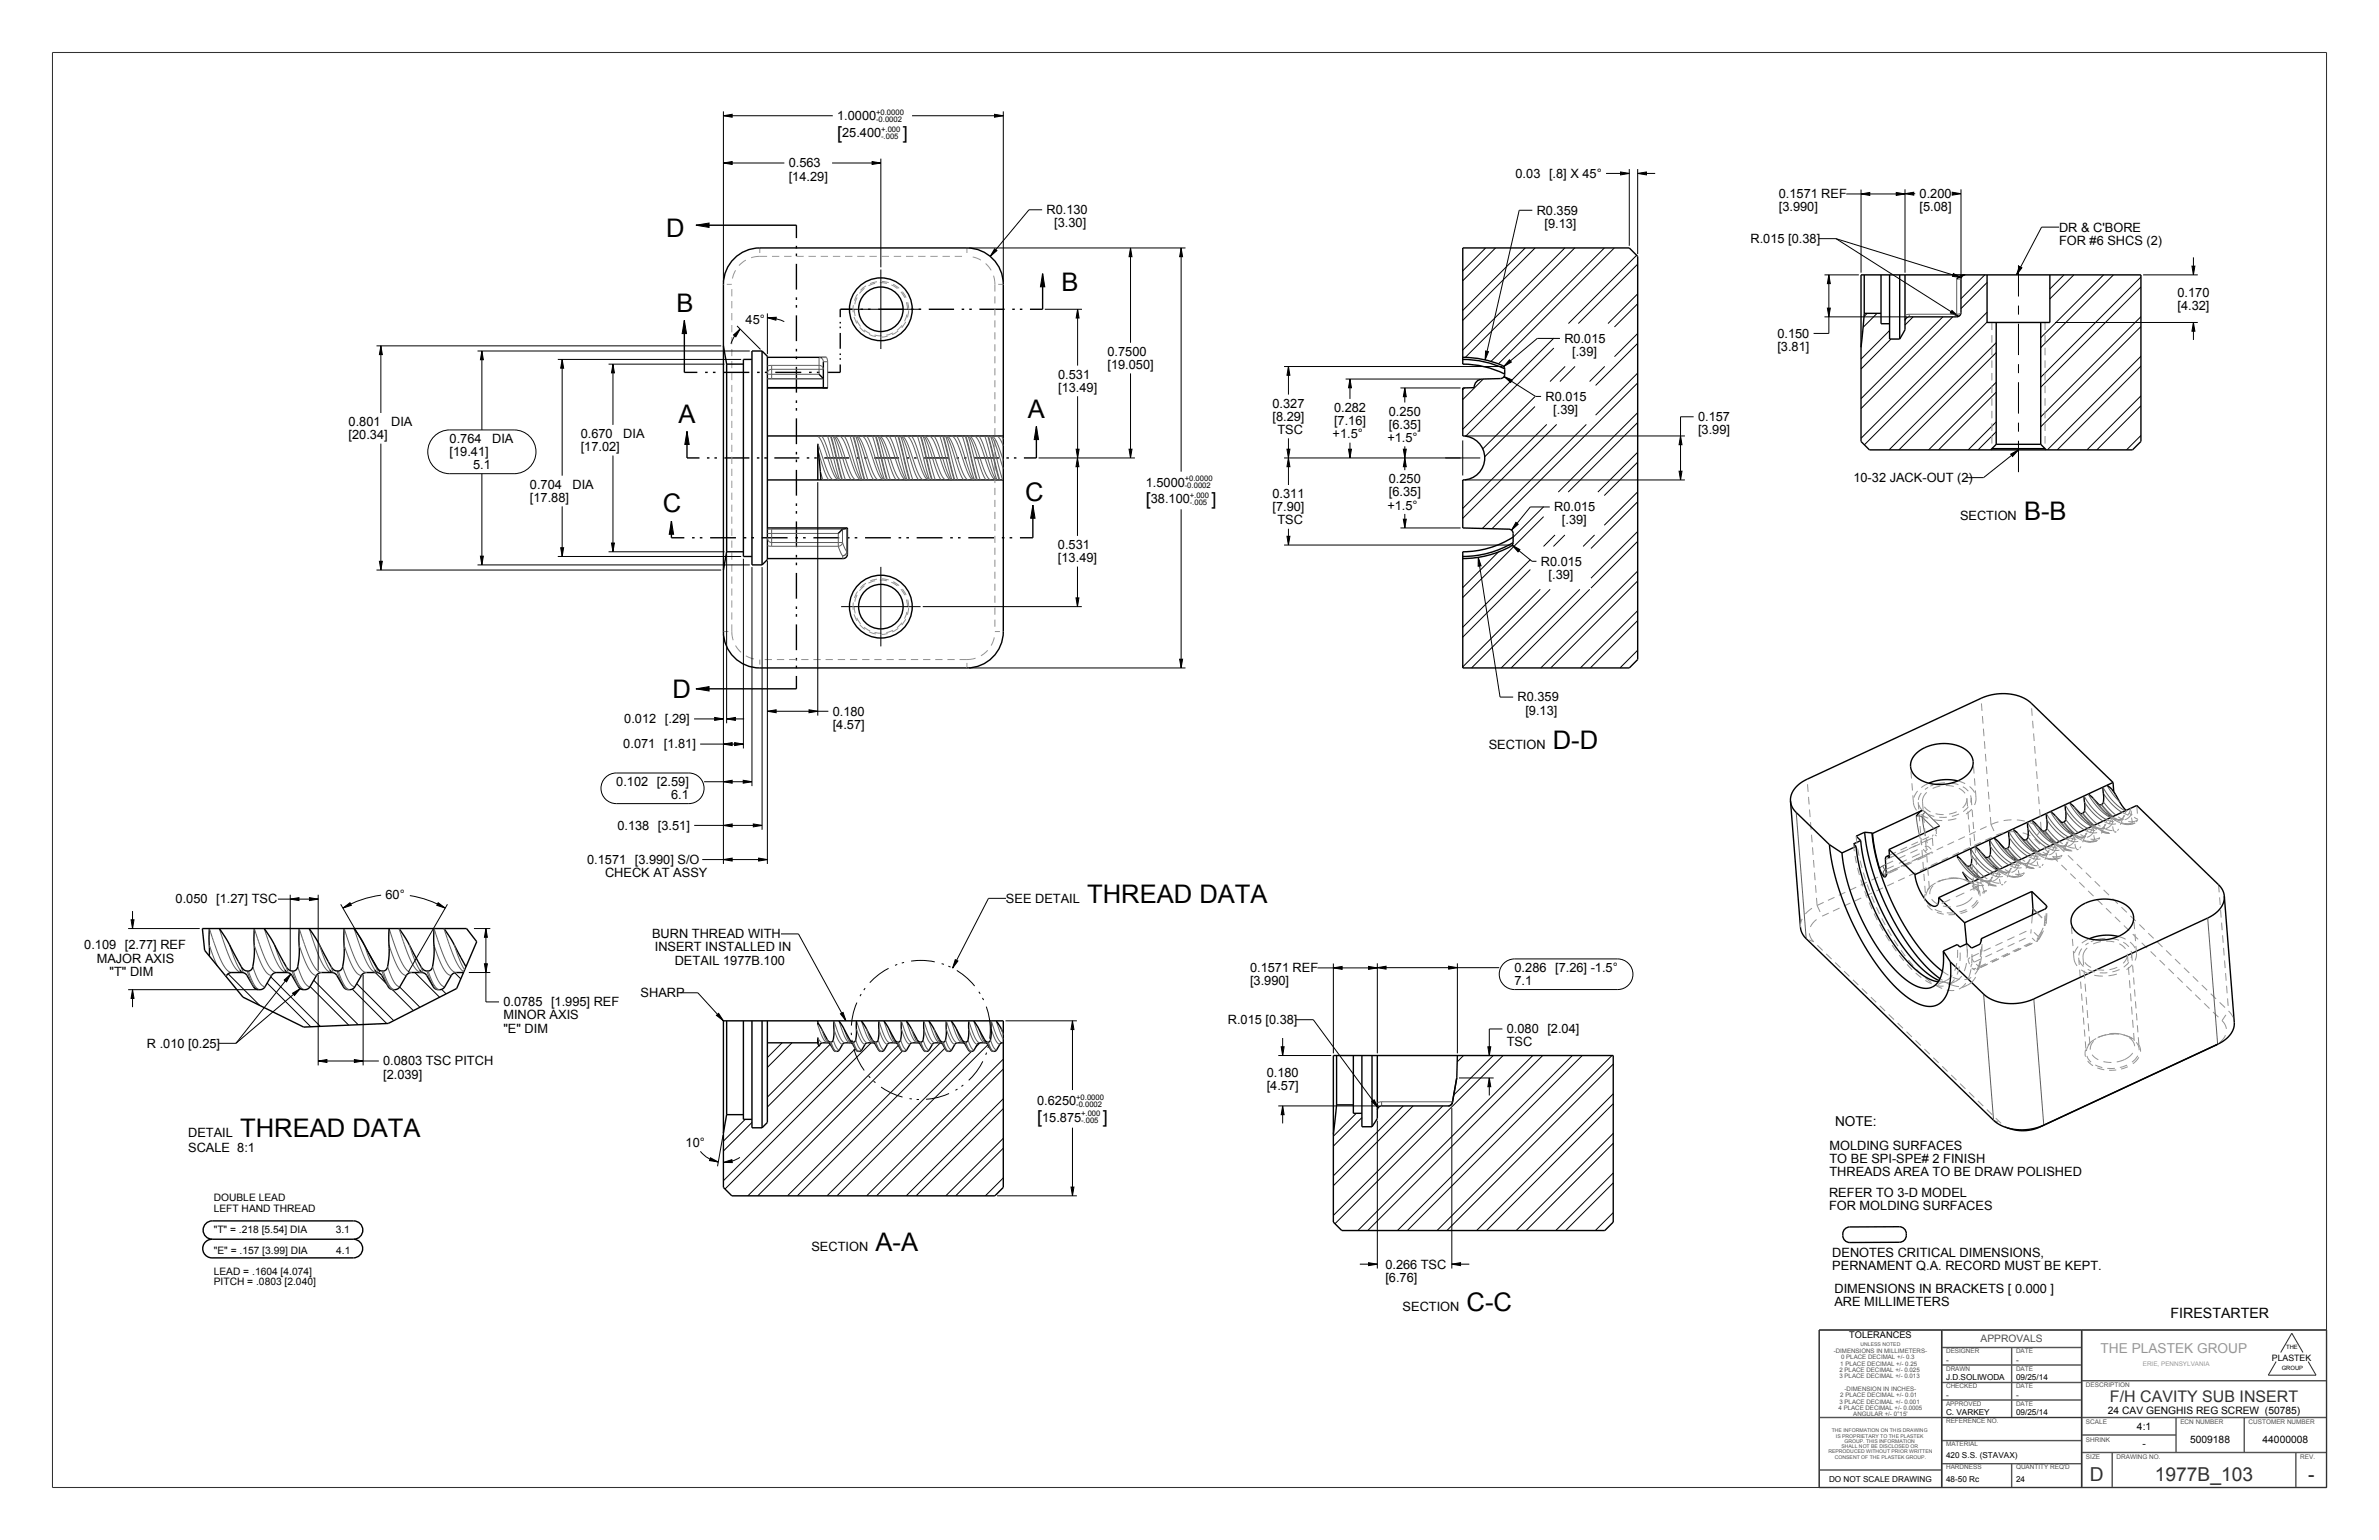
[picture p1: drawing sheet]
<svg xmlns="http://www.w3.org/2000/svg" width="864mm" height="559mm" viewBox="0 0 864 559" stroke-linecap="round" stroke-linejoin="round" font-family="sans-serif">
<defs><g id="words">
<g font-size="9.3">
<text x="241.9" y="85.9">D</text>
<text x="385.3" y="105.6">B</text>
<text x="245.6" y="113.1">B</text>
<text x="246.3" y="153.3">A</text>
<text x="373.1" y="151.6">A</text>
<text x="240.6" y="185.9">C</text>
<text x="372.1" y="181.7">C</text>
<text x="734.7" y="188.6">B-B</text>
<text x="244.1" y="253.1">D</text>
<text x="563.7" y="271.7">D-D</text>
<text x="394.6" y="327.6">THREAD DATA</text>
<text x="87.2" y="412.4">THREAD DATA</text>
<text x="317.8" y="454">A-A</text>
<text x="532.4" y="475.6">C-C</text>
</g>
<g font-size="7" fill="#313131">
<text x="758.7" y="537.4">D</text>
<text x="782.3" y="537.4">1977B_103</text>
</g>
<text font-size="7" x="837.8" y="537.4">-</text>
<g font-size="6.5">
<text x="303.9" y="50.3">[</text>
<text x="327.7" y="50.3">]</text>
<text x="416" y="183.2">[</text>
<text x="439.8" y="183.2">]</text>
<text x="376.5" y="407.6">[</text>
<text x="400.3" y="407.6">]</text>
</g>
<text font-size="5.8" fill="#313131" x="765.9" y="508.7">F/H CAVITY SUB INSERT</text>
<text font-size="5.2" x="787.9" y="478.4">FIRESTARTER</text>
<text font-size="5" x="666.1" y="408.6">NOTE:</text>
<text font-size="5" fill="#989898" x="762.5" y="491">THE PLASTEK GROUP</text>
<g font-size="4.6">
<text x="303.9" y="43.6">1.0000</text>
<text x="305.7" y="49.6">25.400</text>
<text x="286.3" y="60.7">0.563</text>
<text x="286.3" y="65.5">[14.29]</text>
<text x="550.2" y="64.5">0.03 [.8] X 45°</text>
<text x="645.7" y="72">0.1571 REF</text>
<text x="696.8" y="71.9">0.200</text>
<text x="379.9" y="77.7">R0.130</text>
<text x="557.8" y="77.9">R0.359</text>
<text x="645.7" y="76.7">[3.990]</text>
<text x="696.8" y="76.6">[5.08]</text>
<text x="382.7" y="82.5">[3.30]</text>
<text x="560.7" y="82.6">[9.13]</text>
<text x="635.5" y="88.2">R.015 [0.38]</text>
<text x="747.5" y="84">DR &amp; C'BORE</text>
<text x="747.5" y="88.8">FOR #6 SHCS (2)</text>
<text x="790.4" y="107.8">0.170</text>
<text x="790.4" y="112.5">[4.32]</text>
<text x="270.7" y="117.6">45°</text>
<text x="567.9" y="124.4">R0.015</text>
<text x="645.2" y="122.6">0.150</text>
<text x="402" y="129.1">0.7500</text>
<text x="570.7" y="129.1">[.39]</text>
<text x="645.2" y="127.3">[3.81]</text>
<text x="384.1" y="137.4">0.531</text>
<text x="402" y="133.9">[19.050]</text>
<text x="384.1" y="142.2">[13.49]</text>
<text x="461.9" y="147.9">0.327</text>
<text x="484.3" y="149.5">0.282</text>
<text x="561" y="145.4">R0.015</text>
<text x="126.6" y="154.6">0.801</text>
<text x="142" y="154.6">DIA</text>
<text x="461.9" y="152.7">[8.29]</text>
<text x="484.3" y="154.3">[7.16]</text>
<text x="504.2" y="150.8">0.250</text>
<text x="504.2" y="155.6">[6.35]</text>
<text x="563.8" y="150.2">[.39]</text>
<text x="616.4" y="152.8">0.157</text>
<text x="126.6" y="159.4">[20.34]</text>
<text x="163.2" y="160.8">0.764</text>
<text x="178.7" y="160.8">DIA</text>
<text x="210.8" y="158.9">0.670</text>
<text x="226.2" y="158.9">DIA</text>
<text x="463.7" y="157.5">TSC</text>
<text x="483.7" y="159">+1.5°</text>
<text x="503.6" y="160.3">+1.5°</text>
<text x="616.4" y="157.6">[3.99]</text>
<text x="163.2" y="165.5">[19.41]</text>
<text x="210.8" y="163.7">[17.02]</text>
<text x="171.7" y="170.3">5.1</text>
<text x="192.4" y="177.4">0.704</text>
<text x="207.8" y="177.4">DIA</text>
<text x="416" y="176.5">1.5000</text>
<text x="504.2" y="175.4">0.250</text>
<text x="672.8" y="174.9">10-32 JACK-OUT (2)</text>
<text x="192.4" y="182.1">[17.88]</text>
<text x="417.8" y="182.6">38.100</text>
<text x="461.9" y="180.8">0.311</text>
<text x="461.9" y="185.5">[7.90]</text>
<text x="503.6" y="184.9">+1.5°</text>
<text x="504.2" y="180.1">[6.35]</text>
<text x="564.2" y="185.5">R0.015</text>
<text x="463.7" y="190.3">TSC</text>
<text x="567" y="190.3">[.39]</text>
<text x="711.5" y="188.6">SECTION</text>
<text x="384.1" y="199.2">0.531</text>
<text x="384.1" y="204">[13.49]</text>
<text x="559.3" y="205.3">R0.015</text>
<text x="562.2" y="210">[.39]</text>
<text x="550.9" y="254.5">R0.359</text>
<text x="226.6" y="262.5">0.012 [.29]</text>
<text x="302.3" y="259.7">0.180</text>
<text x="553.7" y="259.3">[9.13]</text>
<text x="302.3" y="264.4">[4.57]</text>
<text x="226.3" y="271.6">0.071 [1.81]</text>
<text x="540.4" y="271.7">SECTION</text>
<text x="223.7" y="285.2">0.102 [2.59]</text>
<text x="243.6" y="290">6.1</text>
<text x="224.1" y="301.1">0.138 [3.51]</text>
<text x="213.1" y="313.5">0.1571 [3.990] S/O</text>
<text x="219.6" y="318.3">CHECK AT ASSY</text>
<text x="63.7" y="327.8">0.050 [1.27] TSC</text>
<text x="139.9" y="326.1">60°</text>
<text x="365.2" y="327.6">SEE DETAIL</text>
<text x="236.7" y="340.5">BURN THREAD WITH</text>
<text x="30.6" y="344.5">0.109 [2.77] REF</text>
<text x="237.7" y="345.2">INSERT INSTALLED IN</text>
<text x="35.1" y="349.3">MAJOR AXIS</text>
<text x="244.9" y="350">DETAIL 1977B.100</text>
<text x="453.8" y="352.8">0.1571 REF</text>
<text x="549.8" y="352.7">0.286 [7.26] -1.5°</text>
<text x="39.8" y="354">&quot;T&quot; DIM</text>
<text x="453.8" y="357.6">[3.990]</text>
<text x="549.8" y="357.5">7.1</text>
<text x="182.7" y="365.1">0.0785 [1.995] REF</text>
<text x="232.6" y="361.8">SHARP</text>
<text x="182.7" y="369.9">MINOR AXIS</text>
<text x="445.7" y="371.6">R.015 [0.38]</text>
<text x="182.7" y="374.7">&quot;E&quot; DIM</text>
<text x="547" y="375">0.080 [2.04]</text>
<text x="53.3" y="380.2">R .010 [0.25]</text>
<text x="547" y="379.7">TSC</text>
<text x="139.1" y="386.6">0.0803 TSC PITCH</text>
<text x="139.1" y="391.3">[2.039]</text>
<text x="459.8" y="390.9">0.180</text>
<text x="459.8" y="395.7">[4.57]</text>
<text x="376.5" y="400.9">0.6250</text>
<text x="378.3" y="407">15.875</text>
<text x="68.3" y="412.4">DETAIL</text>
<text x="68.3" y="418">SCALE 8:1</text>
<text x="248.9" y="416.2">10°</text>
<text x="664.1" y="417.1">MOLDING SURFACES</text>
<text x="664.1" y="421.9">TO BE SPI-SPE# 2 FINISH</text>
<text x="664.1" y="426.6">THREADS AREA TO BE DRAW POLISHED</text>
<text x="664" y="434.3">REFER TO 3-D MODEL</text>
<text x="664" y="439.1">FOR MOLDING SURFACES</text>
<text x="294.6" y="454">SECTION</text>
<text x="502.9" y="460.3">0.266 TSC</text>
<text x="665.1" y="456">DENOTES CRITICAL DIMENSIONS,</text>
<text x="665.1" y="460.8">PERNAMENT Q.A. RECORD MUST BE KEPT.</text>
<text x="502.9" y="465.1">[6.76]</text>
<text x="665.9" y="469.2">DIMENSIONS IN BRACKETS [ 0.000 ]</text>
<text x="665.9" y="474">ARE MILLIMETERS</text>
<text x="509.2" y="475.6">SECTION</text>
</g>
<g font-size="3.7">
<text x="77.6" y="436">DOUBLE LEAD</text>
<text x="77.6" y="439.8">LEFT HAND THREAD</text>
<text x="77.6" y="447.4">&quot;T&quot; = .218 [5.54] DIA</text>
<text x="121.9" y="447.4">3.1</text>
<text x="77.6" y="455">&quot;E&quot; = .157 [3.99] DIA</text>
<text x="122.1" y="455">4.1</text>
<text x="77.6" y="462.6">LEAD = .1604 [4.074]</text>
<text x="77.6" y="466.4">PITCH = .0803 [2.040]</text>
<text x="765.2" y="513.1">24 CAV GENGHIS REG SCREW (50785)</text>
<text x="775.7" y="518.8">4:1</text>
<text x="777.7" y="525.1">-</text>
<text x="795.1" y="523.6">5009188</text>
<text x="821.3" y="523.6">44000008</text>
</g>
<text font-size="3.7" fill="#4f4f4f" x="719" y="487">APPROVALS</text>
<text font-size="3.3" x="671.3" y="485.6">TOLERANCES</text>
<text font-size="3.2" x="824.7" y="493.7">PLASTEK</text>
<g font-size="3">
<text x="706.4" y="494.4">-</text>
<text x="731.8" y="494.4">-</text>
<text x="706.4" y="500.8">J.D.SOLIWODA</text>
<text x="731.8" y="500.8">09/25/14</text>
<text x="706.4" y="507.1">-</text>
<text x="731.8" y="507.1">-</text>
<text x="706.4" y="513.5">C. VARKEY</text>
<text x="731.8" y="513.5">09/25/14</text>
<text x="706.4" y="529.2">420 S.S. (STAVAX)</text>
<text x="664" y="537.6">DO NOT SCALE DRAWING</text>
<text x="706.4" y="537.7">48-50 Rc</text>
<text x="731.8" y="537.7">24</text>
</g>
<g font-size="2.8">
<text x="318" y="41.7">+0.0000</text>
<text x="318" y="44.2">-0.0002</text>
<text x="319.8" y="47.7">+.000</text>
<text x="319.8" y="50.3">-.005</text>
<text x="430.1" y="174.6">+0.0000</text>
<text x="430.1" y="177.2">-0.0002</text>
<text x="431.9" y="180.7">+.000</text>
<text x="431.9" y="183.2">-.005</text>
<text x="390.6" y="399">+0.0000</text>
<text x="390.6" y="401.6">-0.0002</text>
<text x="392.4" y="405.1">+.000</text>
<text x="392.4" y="407.6">-.005</text>
</g>
<g font-size="2.3" fill="#4f4f4f">
<text x="706.4" y="491">DESIGNER</text>
<text x="731.8" y="491">DATE</text>
<text x="706.4" y="497.4">DRAWN</text>
<text x="731.8" y="497.4">DATE</text>
<text x="706.4" y="503.7">CHECKED</text>
<text x="731.8" y="503.7">DATE</text>
<text x="757.2" y="503.4">DESCRIPTION</text>
<text x="706.4" y="510.1">APPROVED</text>
<text x="731.8" y="510.1">DATE</text>
<text x="706.4" y="516.4">REFERENCE NO.</text>
<text x="757.2" y="516.7">SCALE</text>
<text x="791.5" y="516.7">ECN NUMBER</text>
<text x="816.3" y="516.7">CUSTOMER NUMBER</text>
<text x="706.4" y="524.8">MATERIAL</text>
<text x="757.2" y="523.1">SHRINK</text>
<text x="706.4" y="533.2">HARDNESS</text>
<text x="731.8" y="533.2">QUANTITY REQ'D</text>
<text x="757.2" y="529.4">SIZE</text>
<text x="768.3" y="529.4">DRAWING NO.</text>
<text x="835" y="529.4">REV.</text>
</g>
<text font-size="2.3" fill="#989898" x="777.8" y="495.7">ERIE, PENNSYLVANIA</text>
<g font-size="2.2" fill="#4f4f4f">
<text x="665.6" y="491">-DIMENSIONS IN MILLIMETERS-</text>
<text x="667.7" y="497.8">2 PLACE DECIMAL +/- 0.025</text>
<text x="668" y="495.6">1 PLACE DECIMAL +/- 0.25</text>
<text x="668.3" y="493.3">0 PLACE DECIMAL +/- 0.3</text>
<text x="667.7" y="500.1">3 PLACE DECIMAL +/- 0.013</text>
<text x="667.7" y="509.3">3 PLACE DECIMAL +/- 0.001</text>
<text x="668" y="507">2 PLACE DECIMAL +/- 0.01</text>
<text x="669.6" y="504.7">-DIMENSION IN INCHES-</text>
<text x="667.4" y="511.6">4 PLACE DECIMAL +/- 0.0005</text>
<text x="672.8" y="513.8">ANGULAR +/- 0°15'</text>
</g>
<g font-size="2.1">
<text x="829.9" y="489.6">THE</text>
<text x="828.3" y="497">GROUP</text>
</g>
<g font-size="1.9" fill="#4f4f4f">
<text x="675.4" y="488.3">UNLESS NOTED</text>
<text x="665" y="519.7">THE INFORMATION ON THIS DRAWING</text>
<text x="666.5" y="521.7">IS PROPRIETARY TO THE PLASTEK</text>
<text x="663.7" y="527.4">REPRODUCED WITHOUT PRIOR WRITTEN</text>
<text x="668.4" y="525.5">SHALL NOT BE DISCLOSED OR</text>
<text x="669.6" y="523.6">GROUP. THIS INFORMATION</text>
<text x="666" y="529.3">CONSENT OF THE PLASTEK GROUP.</text>
</g>
</g></defs>
<g fill="#000">
<path d="M262.6 42l3.2-.5v1zM262.6 59.1l3.2-.5v1.1zM316.6 58.6l3.2 .5-3.2 .6zM361 41.5l3.2 .5-3.2 .5zM588.3 62.4l3.1 .5-3.1 .6zM594.5 62.9l3.2-.5v1.1zM675.6 70.4l3.1-.6v1.1zM688.4 69.8l3.1 .6-3.1 .5zM691.5 70.3l3.2-.5v1zM708.7 69.8l3.2 .5-3.2 .5zM252.6 81.7l4.8-.8v1.6zM361.1 90.3l.8 .6-2.4 2.1z"/>
<path d="M378.5 99.3l.8 4.8h-1.6zM410.4 90l.5 3.1h-1zM428.8 90l.5 3.1h-1.1zM663.9 99.7l.5 3.2h-1zM733 96.7l1 .5-2 2.5zM795.7 96.6h1.1l-.6 3.1zM248.4 116.3l.8 4.7h-1.6zM266.3 121.5l2.4-2.1-1.6 2.8zM278.6 115.3l3.2-.2-.1 1.1zM391.2 112.2l.5 3.2h-1.1zM663.4 111.8h1l-.5 3.2zM708.6 112.7l2.4 2.1-3-1.2z"/>
<path d="M709.1 99.3l2.9 1.4-3.2-.4zM796.2 117l.6 3.2h-1.1zM138.3 125.5l.5 3.2h-1.1zM174.9 127.4l.6 3.1h-1.1zM204.1 130.4l.5 3.2h-1.1zM222.5 132.1l.5 3.2h-1zM467.7 133l.5 3.2h-1zM490.1 137.5l.5 3.2h-1.1zM539.3 127.4l1 .2-1.2 3zM548 130.6l.6 .8-2.7 1.6zM546 136.6l3 1.3-.6 .9zM249.4 156.5l.8 4.8h-1.6z"/>
<path d="M376.2 154.7l.8 4.8h-1.6zM510 140.8l.5 3.1h-1.1zM610 158.2l.6 3.2h-1.1zM391.1 166.2l.6 3.1h-1.1zM390.6 163h1.1l-.5 3.2zM409.9 163h1l-.5 3.2zM467.2 163h1l-.5 3.2zM467.7 166.2l.5 3.1h-1zM489.5 163h1.1l-.5 3.2zM510 166.2l.5 3.1h-1.1zM509.4 163h1.1l-.5 3.2zM609.5 171h1.1l-.6 3.2z"/>
<path d="M729.9 164.8l2.8-1.6-2.1 2.4zM243.7 189.1l.8 4.8h-1.6zM374.9 183.3l.8 4.7h-1.6zM467.2 194.6h1l-.5 3.2zM509.4 188.4h1.1l-.5 3.2zM550.3 189.6l.8 .6-2.4 2.2zM548.9 197.8l2.8 1.6-.6 .8zM137.7 203.7h1.1l-.5 3.1zM174.4 201.8h1.1l-.6 3.2zM203.5 198.8h1.1l-.5 3.1zM222 197h1l-.5 3.2zM536.6 202.2l1 3.1-1 .2z"/>
<path d="M390.6 216.9h1.1l-.6 3.2zM252.6 249.9l4.8-.8v1.6zM278.6 258.1l3.1-.5v1zM293.7 257.6l3.2 .5-3.2 .5zM428.2 239.2h1.1l-.5 3.2zM262.6 270l3.2-.5v1zM259.4 260.3l3.2 .6-3.2 .5zM263.8 260.9l3.2-.6v1.1zM266.7 269.5l3.2 .5-3.2 .5zM262.6 283.7l3.2-.6v1.1zM262.6 299.5l3.2-.5v1zM269.8 283.1l3.2 .6-3.2 .5z"/>
<path d="M273.5 299l3.1 .5-3.1 .5zM262.6 311.9l3.2-.5v1zM275.4 311.4l3.2 .5-3.2 .5zM47.6 333.8h1l-.5 3.1zM105.3 326.3l3.2-.6v1.1zM112.3 325.7l3.2 .6-3.2 .5zM124.5 329.5l2.5-1.9 .5 .9zM159.1 327.6l2.5 1.9-3-1zM176.4 336.9l.5 3.2h-1zM48.1 359.1l.5 3.2h-1zM103.2 355.6l2.4-2.1-1.6 2.8zM106.2 360.4l2.8-1.7-2.1 2.5z"/>
<path d="M175.9 349.7h1l-.5 3.2zM346.8 348.2l.9 .5-1.9 2.6zM484 351.2l3.2-.5v1zM500 351.1l3.2-.5v1.1zM496.8 350.7l3.2 .5-3.2 .5zM525.9 350.6l3.1 .5-3.1 .6zM260.1 368.4l.8-.7 1.7 2.7zM305.1 367.9l.9-.5 1.1 3zM389.3 370.4l.6 3.2h-1.1zM115.5 385l3.2-.5v1zM128.6 384.5l3.2 .5-3.2 .5zM465.1 379.8h1l-.5 3.2z"/>
<path d="M540.1 379.8h1.1l-.6 3.2zM540.6 391.1l.6 3.2h-1.1zM465.6 401.3l.5 3.2h-1zM498 399.7l.8-.6 1.5 2.8zM257.9 420.1l2.8 1.5-3.1-.5zM262.6 421.8l3.1-1 .1 1.1zM388.8 430.7h1.1l-.6 3.2zM496.8 458.2l3.2 .5-3.2 .5zM527 458.7l3.2-.5v1z"/>
</g>
<g fill="none" stroke="#000" stroke-width=".36">
<path d="M262.6 42l3.2-.5v1zM262.6 59.1l3.2-.5v1.1zM262.6 40.4v62M262.6 59.1h22.1M262.6 42h39.7M302.1 59.1h17.7M316.6 58.6l3.2 .5-3.2 .6zM319.8 57.6v39.4M331.1 42h33.1M361 41.5l3.2 .5-3.2 .5zM364.2 40.4v62M378.3 76.1h-4.8l-14 16.9"/>
<path d="M556.3 76.3h-4.8l-12.4 54.3M583 62.9h8.4M588.3 62.4l3.1 .5-3.1 .6zM591.4 61.3v27.9M594.5 62.9l3.2-.5v1.1zM594.5 61.3v30.9M594.5 62.9h6.3M670.2 70.4h21.3M675.6 70.4l3.1-.6v1.1zM675.6 68.8v30.1M688.4 69.8l3.1 .6-3.1 .5zM691.5 70.3l3.2-.5v1z"/>
<path d="M691.5 68.7v30.2M691.5 70.3h3.7M708.7 69.8l3.2 .5-3.2 .5zM710 70.3h1.9M711.9 68.7v31.8M252.6 81.7l4.8-.8v1.6zM351.8 90h78.5M361.1 90.3l.8 .6-2.4 2.1zM378.5 99.3l.8 4.8h-1.6zM410.4 90l.5 3.1h-1zM410.4 90v34.4M428.8 90l.5 3.1h-1.1z"/>
<path d="M428.8 90v81.1M539.3 90l-8.3 8.3M542.9 90l-11.9 11.9M553.7 90l-22.7 22.7M557.3 90l-26.3 26.2M568 90l-37 37M571.6 90l-39.7 39.7M582.4 90l-41.2 41.1M586 90l-42.1 42M594.1 92.6l-24.7 24.8M594.5 95.9l-21.6 21.5M660.1 86.6h6.4"/>
<path d="M662.3 99.7h12.5M663.9 99.7l.5 3.2h-1zM663.9 99.7v21.3h-5.5M666.5 86.6l44.5 28.2M666.5 86.6l45.5 14.1M709.1 99.3l2.9 1.4-3.2-.4zM720.5 99.7l-8.6 8.7M733 96.7l1 .5-2 2.5zM747.5 82.4h-6.4l-9.1 17.3M749.2 99.7l-5.1 5.2M752.8 99.7l-8.7 8.8M763.6 99.7l-22.8 22.8"/>
<path d="M767.2 99.7l-26.4 26.4M778 99.7h19.8M795.7 96.6h1.1l-.6 3.1zM796.2 93.4v6.3M248.4 116.3l.8 4.7h-1.6zM267.5 118.3l8.6 8.5M268.7 119.4a14 14 0 0 0-3.4 5.3M278.6 115.3l3.2-.2-.1 1.1zM278.6 113.7v14.8M279.5 115.3l2.7 .5 2.5 .9M379.3 112.2h13.5M391.2 112.2l.5 3.2h-1.1z"/>
<path d="M391.2 112.2v20.5M594.5 106.6l-10.8 10.8M594.5 110.2l-8.4 8.4M662.3 115h30M663.4 111.8h1l-.5 3.2zM677.8 113.7l-1.1 1.2M681.4 113.7l-5.1 5.1M685.9 119.9l-10.3 10.4M694.5 115l-3 2.9M705.3 115l-29.7 29.7M708.6 112.7l2.4 2.1-3-1.2zM708.9 115l-33.3 33.3"/>
<path d="M721.3 102.5l-9.4 9.5M721.3 113.3l-45.7 45.7M721.3 116.9l-44.5 44.5M746 117h51.8M777.2 100.5l-36.4 36.4M777.2 104.1l-36.4 36.4M777.2 114.9l-36.4 36.4M777.2 118.5l-36.4 36.4M796.2 117l.6 3.2h-1.1zM796.2 117v6.4M136.7 125.5h125.1M138.3 125.5l.5 3.2h-1.1z"/>
<path d="M138.3 125.5v24.4M173.3 127.4h98.9M174.9 127.4l.6 3.1h-1.1zM174.9 127.4v28.6M202.5 130.4h66.6M204.1 130.4l.5 3.2h-1.1zM204.1 130.4v42.2M220.9 132.1h42.1M222.5 132.1l.5 3.2h-1zM222.5 132.1v22.1M266.3 121.5l2.4-2.1-1.6 2.8zM410.4 135.5v30.7"/>
<path d="M466.1 133h79.3M467.7 133l.5 3.2h-1zM467.7 133v10.2M488.5 137.5h48.8M490.1 137.5l.5 3.2h-1.1zM490.1 137.5v7.3M538.4 137.5l-7.4 7.5M539.3 127.4l1 .2-1.2 3zM546 136.6l3 1.3-.6 .9zM546 136.6l11.4 7.2h2M548 130.6l.6 .8-2.7 1.6zM564.1 122.7l-33.1 33.1"/>
<path d="M564.1 126.3l-32 32M566.3 122.8h-8.2l-12.2 10.2M568.2 133l-5.5 5.4M571.8 133l-5.5 5.4M582.5 133l-5.5 5.4M594.5 121l-8.4 8.4M594.5 124.6l-15.3 15.3M594.5 135.4l-15.3 15.2M594.5 139l-52.9 52.9M686.4 123l-10.8 10.9M724.6 124.3l-38.9 38.9M724.6 127.9l-35.3 35.3"/>
<path d="M724.6 138.7l-24.5 24.5M777.2 129.3l-34 33.9M777.2 132.9l-30.4 30.3M157.6 158.3l1.6-1.2a7.9 7.9 0 0 1 4-1.1h23.4a7.9 7.9 0 0 1 8 7.9 7.9 7.9 0 0 1-8 8h-23.4a7.9 7.9 0 0 1-7.3-4.9 7.9 7.9 0 0 1 1.7-8.7zM249.4 156.5l.8 4.8h-1.6zM376.2 154.7l.8 4.8h-1.6zM391.2 143.8l-.1 50.7M467.7 159.1v16.9M508.4 140.8h21.8M510 140.8l.5 3.1h-1.1zM510 140.8v5.3M531.6 140.8l-.6 .6"/>
<path d="M531.8 158.2h79.8M557.2 143.9l-18.9 19M557.2 147.5l-18.2 18.3M561.5 154l-30.5 30.5M565.1 154l-34.1 34.1M575.9 154l-37.8 37.8M594.5 149.7l-28.8 28.9M594.5 153.3l-25.2 25.3M610 158.2l.6 3.2h-1.1zM614.8 151.2h-4.8v23M724.6 142.3l-20.9 20.9M724.6 153.1l-10.1 10.1"/>
<path d="M724.6 156.7l-6.5 6.5M777.2 143.6l-19.6 19.6M777.2 147.2l-16 16M777.2 158l-5.2 5.2M138.3 161v45.8M174.9 171.9v33.1M222.5 165.3v34.9M296.9 174.9v84.8M377 166.2h35M390.6 163h1.1l-.5 3.2zM391.1 166.2l.6 3.1h-1.1zM409.9 163h1l-.5 3.2z"/>
<path d="M466.1 166.2h64.1M467.2 163h1l-.5 3.2zM467.7 166.2l.5 3.1h-1zM489.5 163h1.1l-.5 3.2zM490.1 160.6v5.6M509.4 163h1.1l-.5 3.2zM510 166.2l.5 3.1h-1.1zM510 161.9v8.7M531.8 174.2h79.8M594.5 164.1l-14.5 14.5M594.5 167.7l-12.1 12.1M594.5 178.5l-12.1 12.1"/>
<path d="M609.5 171h1.1l-.6 3.2zM729.9 164.8l2.8-1.6-2.1 2.4zM732.7 163.2l-12.7 10.1h-6.3M203.5 198.8h1.1l-.5 3.1zM204.1 183.7v18.2M222 197h1l-.5 3.2zM243.7 189.1l.8 4.8h-1.6zM374.9 183.3l.8 4.7h-1.6zM428.8 184.8v57.6M466.1 197.8h82.4M467.2 194.6h1l-.5 3.2zM467.7 191.9v5.9"/>
<path d="M508.4 191.6h21.8M509.4 188.4h1.1l-.5 3.2zM510 186.5v5.1M548.9 197.8l2.8 1.6-.6 .8zM548.9 197.8l7.3 5.9h1.5M550.3 189.6l.8 .6-2.4 2.2zM560.4 183.9l-11.1 11M560.4 187.5l-29.4 29.3M562.6 184h-7.1l-6.8 8.4M564.5 194.1l-4.2 4.2M568.1 194.1l-4.2 4.2M578.9 194.1l-4.2 4.2"/>
<path d="M594.5 182.1l-17 16.9M594.5 192.8l-17 17M594.5 196.4l-17 17M136.7 206.8h125.1M137.7 203.7h1.1l-.5 3.1zM173.3 205h98.9M174.4 201.8h1.1l-.6 3.2zM202.5 201.9h66.6M220.9 200.2h42.1M263.8 201v61.5M269.9 202.7v68.9M273 205.8v79.4"/>
<path d="M276.6 205.8v95.3M278.6 203.5v110M390.6 216.9h1.1l-.6 3.2zM391.1 205.6v14.5M536.6 202.2l1 3.1-1 .2zM536.6 202.2l7.9 50.7h4.8M543.9 200.3l-12.9 12.9M555.5 203.1l-24.5 24.5M555.5 206.7l-24.5 24.5M559.1 213.8l-28.1 28.2M562.7 213.8l-28.5 28.6M573.5 213.8l-28.5 28.6"/>
<path d="M577.1 213.8l-28.5 28.6M594.5 207.2l-35.2 35.2M594.5 210.8l-31.6 31.6M262.6 230v83.5M335 220.1h57.7M428.2 239.2h1.1l-.5 3.2zM594.5 221.6l-20.8 20.8M594.5 225.2l-17.2 17.2M594.5 235.9l-6.4 6.5M252.6 249.9l4.8-.8v1.6zM278.6 258.1l3.1-.5v1zM278.6 258.1h22.1"/>
<path d="M293.7 257.6l3.2 .5-3.2 .5zM351.8 242.4h78.5M252 260.9h10.6M254.2 270h15.7M259.4 260.3l3.2 .6-3.2 .5zM262.6 270l3.2-.5v1zM263.8 260.9l3.2-.6v1.1zM263.8 260.9h6.3M266.7 269.5l3.2 .5-3.2 .5zM219.8 282.1l.6-.5a5.5 5.5 0 0 1 3.3-1.1h26.3a5.6 5.6 0 0 1 5.6 5.5 5.6 5.6 0 0 1-5.6 5.6h-26.3a5.6 5.6 0 0 1-5.1-3.4 5.6 5.6 0 0 1 1.2-6.1zM252 299.5h24.6M255.6 283.7h17.4"/>
<path d="M262.6 283.7l3.2-.6v1.1zM262.6 299.5l3.2-.5v1zM269.8 283.1l3.2 .6-3.2 .5zM273.5 299l3.1 .5-3.1 .5zM254.9 311.9h23.7M262.6 311.9l3.2-.5v1zM275.4 311.4l3.2 .5-3.2 .5zM46.5 336.9h26M47.6 333.8h1l-.5 3.1zM48.1 330.6v6.3M100.9 326.3h14.6M105.3 326.3l3.2-.6v1.1z"/>
<path d="M105.3 324.7v27.4M112.3 325.7l3.2 .6-3.2 .5zM115.5 324.7v27.4M123.7 328.1l14.1 24.6M124.5 329.5l2.5-1.9 .5 .9zM138.4 324.8a37.2 37.2 0 0 0-13.9 4.7M148.8 325a37.2 37.2 0 0 1 12.8 4.5M159.1 327.6l2.5 1.9-3-1zM162.4 328.1l-14.2 24.7M172 336.9h6M176.4 336.9l.5 3.2h-1zM176.4 336.9v26.6h4.7"/>
<path d="M283.5 338.9h6.3l17.3 31.5M365.2 326h-6.4l-13 25.3M46.5 359.1h47.1M48.1 359.1l.5 3.2h-1zM48.1 359.1v6.4M82.8 353.3l11.5 11.5M97 356.7l15.8 15.9M98.3 354.5l18 17.9M103.2 355.6l2.4-2.1-1.6 2.8zM105.6 353.5l-19.9 25.1M109 358.7l-23.3 19.9M112.6 358l14 14"/>
<path d="M113.9 355.7l16.1 16.1M115.5 353.7v32.9M127.9 358.9l12.5 12.5M129.5 356.9l13.4 13.5M131.8 353.7v32.9M136.2 352.9l4.1 4.1M142.4 359.1l7.7 7.6M145.1 358.1l7.3 7.4M150.6 352.9l9 9M160.3 359l1.6 1.6M165.1 353l2.2 2.2M170.2 352.9h7.8"/>
<path d="M175.9 349.7h1l-.5 3.2zM346.8 348.2l.9 .5-1.9 2.6zM478.3 351.2h21.7M484 351.2l3.2-.5v1zM484 349.6v32.6M496.8 350.7l3.2 .5-3.2 .5zM500 351.1l3.2-.5v1.1zM500 349.5v32.7M500 351.1h44.2M525.9 350.6l3.1 .5-3.1 .6zM529 349.5v32.7M545.9 349.6l.6-.6a5.5 5.5 0 0 1 3.3-1h37.4a5.6 5.6 0 0 1 5.6 5.5 5.6 5.6 0 0 1-5.6 5.6h-37.4a5.6 5.6 0 0 1-5.1-3.5 5.6 5.6 0 0 1 1.2-6z"/>
<path d="M79.3 378.6h6.4M106.2 360.4l2.8-1.7-2.1 2.5zM247 360.2h6.3l9.3 10.2M260.1 368.4l.8-.7 1.7 2.7zM283.9 378.4l-5.3 5.3M287.5 378.4l-8.9 8.9M297.2 379.4l-18.6 18.7M298.2 378.5l-.5 .5M301.4 378.9l-22.8 22.8M305.1 367.9l.9-.5 1.1 3zM316.2 378.4l-53 53M326.1 379.3l-54.6 54.6"/>
<path d="M341.4 378.4l-55.5 55.5M355.8 378.4l-1.6 1.5M358.6 379.1l-54.8 54.8M365 370.4h25.9M389.3 370.4l.6 3.2h-1.1zM389.3 370.4v25.1M465.1 379.8h1l-.5 3.2zM465.6 376.7v6.3M470.4 370h6.3l23.6 31.9M540.1 379.8h1.1l-.6 3.2zM545.4 373.4h-4.8v9.6M115.5 385l3.2-.5v1z"/>
<path d="M115.5 385h22M128.6 384.5l3.2 .5-3.2 .5zM310.5 380.5l-47.9 47.9M327.6 381.4l-52.5 52.5M343 380.4l-53.5 53.5M352.6 381.5l-52.4 52.4M364.2 384.3l-49.6 49.6M364.2 387.9l-46 46M364.2 398.7l-35.2 35.2M464 383h19.2M498 399.7l.8-.6 1.5 2.8zM529.6 391.1h12.6"/>
<path d="M531.3 383l-2.3 2.3M540.6 391.1l.6 3.2h-1.1zM540.6 391.1v6.4M542 383l-14.3 14.3M545.6 383l-61 61M556.4 383l-63.5 63.5M560 383l-63.5 63.5M570.8 383l-63.5 63.5M574.4 383l-63.5 63.5M585.2 383l-63.5 63.5M585.6 386.1l-60.4 60.4M585.6 396.9l-49.6 49.6"/>
<path d="M254.2 417.8a10.7 10.7 0 0 0 6.5 3.8M262.5 411.9l-2 11.3M268.6 420a10.7 10.7 0 0 1-6 1.8M270.5 406.2l-7.9 7.9M273 407.3l-10.4 10.4M364.2 402.3l-31.6 31.6M364.2 413l-20.9 20.9M364.2 416.6l-17.3 17.3M389.3 409.2v24.7M464 401.3h36.7M465.6 401.3l.5 3.2h-1zM465.6 401.3v6.3"/>
<path d="M492.3 404l-8.3 8.3M494.4 405.5l-10.4 10.4M500 406.6v53.7M509.4 401.3l-25.4 25.4M513 401.3l-29 29M523.8 401.3l-39.8 39.7M527 402.1v58.2M585.6 400.5l-46 46M585.6 411.3l-35.2 35.2M585.6 414.9l-31.6 31.6M257.9 420.1l2.8 1.5-3.1-.5zM262.6 421.8l3.1-1 .1 1.1z"/>
<path d="M362 433.9h28.9M364.2 427.4l-6.5 6.5M388.8 430.7h1.1l-.6 3.2zM585.6 425.6l-20.8 20.9M585.6 429.2l-17.3 17.3M493.6 458.7h6.4M496.8 458.2l3.2 .5-3.2 .5zM527 458.7l3.2-.5v1zM527 458.7h6.4M585.6 440l-6.5 6.5"/>
</g>
<g fill="none" stroke="#000" stroke-width=".51">
<path d="M252.6 81.7h36.5v4.7M267 93.4a13.2 13.2 0 0 1 8.8-3.4h75.2a13.2 13.2 0 0 1 13.2 13.2v126a13.2 13.2 0 0 1-13.2 13.2h-75.2a13.2 13.2 0 0 1-13.2-13.2v-126a13.2 13.2 0 0 1 4.4-9.8zM289.1 89.2v.9M289.1 92v.9M289.1 95.7v9.4M378.5 99.3v12.9h-4.6M675.6 99.7h101.6v60.5l-3.1 3h-95.5l-3-3zM676.7 99.7v14M682.8 99.7v17.8h3.1M685.9 99.7v23.3h3.7M689.6 99.7v23.3M691.5 99.7v19.9l-1.9 3.4"/>
<path d="M713 99.7l-1.3 .4-1.4 1.1M713.4 99.7a1.55 1.55 0 0 0-1.5 1.6v12.1a1.55 1.55 0 0 1-1.6 1.6h-17.2l-1.1 .4-.5 1M721.3 99.7v17.3h22.8v-17.3M248.4 116.3v18.8h4.7M289.1 107.9v.9M289.1 110.7v.9M289.1 114.4v9.4M305 116.8v.6M305 118.5v.6M309.6 112.2h-4.6v2.9M312.4 112.2h.9M315.1 112.2h.9"/>
<path d="M318.8 112.2h9.2M330.7 112.2h.9M333.5 112.2h.9M337.2 112.2h9.1M349.1 112.2h.9M351.8 112.2h1M355.5 112.2h9.2M367.5 112.2h.9M370.2 112.2h.9M676.7 113.7l-1.1 12.3M676.7 113.7h6.1M724.6 117v44.2"/>
<path d="M740.8 117v44.2M256 135.1h.9M258.8 135.1h.9M262.6 135.1h9.4M262.6 125.5l1.2 6.6M263.8 132.1v68.1M263.8 132.1h6.1M273 130.4h-3.1v71.5h3.1M274.8 135.1h1M276.6 127.4h-3.6v77.6h3.6M276.6 127.4v77.6M276.6 127.4l2 1.9v73.8l-2 1.9"/>
<path d="M277.7 135.1h.9M278.6 129.7h21.4M281.4 135.1h9.5M289.1 126.6v.9M289.1 129.4v.9M289.1 133.1v9.4M293.7 135.1h.9M296.5 135.1h1M297.3 135.8l1.6 1.6M298.9 131.3v9.4l1.5 .1h-21.8M305 132.3v2.8h-4.7M305 120.8v5.7"/>
<path d="M305 128.3v.5M305 130v.5M531 129.7a32.8 32.8 0 0 1 14.9 3.3l.3 .6v2.2a1.55 1.55 0 0 1-1.5 1.6l-6.6 .1a3 3 0 0 0-3 3.2l-4.1 .1v17.4a8 8 0 0 1 8 8 8 8 0 0 1-8 8v17.4l16.8 .4a1.55 1.55 0 0 1 1.5 1.6v3.3M531 130.4a35.8 35.8 0 0 1 15.2 3.4M546.2 135.7a34 34 0 0 0-15.2-3.6v-42.1h60.4l3.1 3v146.3l-3.1 3.1h-60.4v-42.2a34 34 0 0 0 18.3-5.3M249.4 156.5v9.7h4.5M278.6 158.2h85.6M278.6 140.7h20.3M289.1 145.3v.9M289.1 148.1v.9M289.1 151.8v9.4M296.9 158.2v.1"/>
<path d="M302.7 158.2l.4 .4M303.1 158.6h.1M310.8 158.2l.4 .4M311.2 158.6h.1M319 158.2l.4 .4M319.4 158.6h.1M327.1 158.2l.4 .4M327.5 158.6h.1M335.3 158.2l.4 .4M335.7 158.6h.1M343.5 158.2l.3 .4M343.8 158.6h.1"/>
<path d="M351.6 158.2l.4 .4M352 158.6h.1M359.8 158.2l.3 .4M360.1 158.6h.1M376.2 154.7v11.5h-4.5M256.6 166.2h.9M259.3 166.2h1M263 166.2h9M274.8 166.2h.9M277.5 166.2h.9M278.6 174.2h85.6M281.1 166.2h9.1"/>
<path d="M289.1 164v.9M289.1 166.8v.9M289.1 170.5v9.4M292.9 166.2h.9M295.6 166.2h.9M296.9 174.2v-13.1l1.1 13.1M299.2 166.2h9.1M304.2 173.7h.1M304.2 173.7l.4 .5M311 166.2h.9M312.4 173.7h.1M312.4 173.7l.4 .5"/>
<path d="M313.7 166.2h.9M317.3 166.2h9.1M320.5 173.7h.1M320.5 173.7l.4 .5M328.7 173.7h.1M328.7 173.7l.4 .5M329.1 166.2h.9M331.8 166.2h.9M335.4 166.2h9.1M336.8 173.7l.4 .5M336.8 173.7h.1M345 173.7l.4 .5"/>
<path d="M345 173.7h.1M347.2 166.2h.9M349.9 166.2h.9M353.2 173.7h.1M353.2 173.7l.3 .5M353.6 166.2h9M361.3 173.7h.1M361.3 173.7l.4 .5M365.3 166.2h1M368.1 166.2h.9M723.1 162.8h19.3M724.6 161.2h16.2"/>
<path d="M724.6 161.2l-2 2M740.8 161.2l2 2M243.7 189.1v6h4.7M251.2 195.1h1M254 195.1h1M257.8 195.1h9.4M270 195.1h.9M272.8 195.1h.9M276.5 195.1h9.4M278.6 191.6h29M288.7 195.1h1M289.1 182.7v.9"/>
<path d="M289.1 185.5v.9M289.1 189.2v9.3M291.5 195.1h1M295.3 195.1h9.3M305.8 192h.1M305.8 192l-1.5 1.6M307.4 191.8l-1.5 .2M307.4 191.8h.1M307.5 195.1h.9M307.6 191.6v9.5a1.55 1.55 0 0 1-1.5 1.6h-27.5M307.6 191.6l-.2 .2M310.3 195.1h.9"/>
<path d="M314 195.1h9.4M326.2 195.1h.9M329 195.1h1M332.8 195.1h9.3M344.9 195.1h1M347.8 195.1h.9M351.5 195.1h9.4M363.7 195.1h.9M366.5 195.1h.9M374.9 183.3v11.8h-4.6M549.3 196.9l-.1 .4a2.58 2.58 0 0 1-2 1.6 36.5 36.5 0 0 1-16.2 3.8M549.3 196.9a35.8 35.8 0 0 1-18.3 5"/>
<path d="M263.8 200.2l-1.2 6.6M263.8 200.2h6.1M289.1 201.3v1M289.1 204.1v1M289.1 207.9v9.3M289.1 220v1M289.1 222.8v1M289.1 226.6v9.3M289.1 238.7v1M289.1 245.3v4.6h-36.5M289.1 241.5v1M650 290.7l3.6 45.8a6.4 6.4 0 0 0 2.1 4.1l68 65.9 2.1 1.6 2.7 1.1"/>
<path d="M650 290.7a6.4 6.4 0 0 0 2 4.1l12.1 11.7M695.6 296.2l1.1-1.3 1-.8-18 8.3M704.1 299.7l-18.4 8.5M736 298.4l.2 4.9-.2 .9-.6 .5-.9-.1-3.8-3.8M742.8 295.2l.3 4.9-.3 .9-.6 .5-.9-.1-3.8-3.7M749.7 292l.2 4.5-.1 1.2-.6 .5h-1l-3.9-3.7M756.5 288.8l.3 4.6-.2 1.1-.5 .6h-1.1l-3.8-3.8M757.6 298.2l2.1 1.5M763.4 285.6l.2 4.6-.1 1.1-.6 .6h-1l-3.9-3.8M764.5 295l2.1 1.5M764.9 284.9l2.4 2.3M767.1 283.9l-30.5-29.4a17.7 17.7 0 0 0-17.5-1.1l-63.1 29.3a8.8 8.8 0 0 0-6 8"/>
<path d="M767.1 283.9l-72 33.5M767.1 283.9l.2 3.3M767.3 287.2l2.7 4.6 1.8 2.3M664.1 306.5a94.2 94.2 0 0 0 24.4 52.1 19.4 19.4 0 0 0 11.8 6.6 7.1 7.1 0 0 0 7-6l.8-4.6-.1-5.6M664.1 306.5l4.6 3M668.7 309.5a78.7 78.7 0 0 0 20.5 43.7 15.7 15.7 0 0 0 10.3 5.4 6.9 6.9 0 0 0 5.7-6.7l.3-3.2-.1-3.6M673.8 307.1a78.4 78.4 0 0 0 20.9 44.1 16.8 16.8 0 0 0 8.9 5M673.8 307.1l-5.1 2.4M675.5 305a82.6 82.6 0 0 0 21.6 46l3.5 2.9 3.3 1.9M675.5 305l-2.7 1.2 1 .9M676.9 302a90.1 90.1 0 0 0 22.9 49.4l4.5 3.7M676.9 302l-3.1 1.4 1.7 1.6"/>
<path d="M676.9 302l2.6 .2M679.5 302.2a85 85 0 0 0 22.5 47.6l3.1 2.6M679.5 302.2l.2 .2M679.7 302.4a37.8 37.8 0 0 0 3.8 15.2l.4 .6M684.8 310.8l-.4 .9 .3 5.8-.2 .5-.5 .3M685.7 308.2l.2 3.1-1.1-.5M685.7 308.2l9.4 9.2M685.9 310.3l-1.1 .5M695.1 317.4a14.6 14.6 0 0 0 6.7 11.4 1.6 1.6 0 0 0 2-2v-1.1M710.5 310.2l.1 .5M710.6 310.7l.1 .7M712.4 316.4l1.3 2.2 1.5 1.8"/>
<path d="M715.4 307.9l.3 4.5-.1 1.1-.5 .6-.6 .2-.5-.1-3.4-3.5M716.6 317.3l2.1 1.5M722.3 304.7l.3 4.6-.2 1.1-.5 .6h-1.1l-3.8-3.8M723.4 314.1l2.1 1.5M729.1 301.6l.3 4.9-.3 .9-.6 .5-.9-.1-3.8-3.8M730.3 311l2.1 1.4M737.1 307.8l2.1 1.4M743.9 304.6l2.1 1.4M750.8 301.4l2.1 1.5M73.5 336.9h95.9l3.7 4.8-7.3 17-24.9 12.7-30.7 1.3-22-10.9-13.9-17zM76 336.9v10M79.6 336.9a117.9 117.9 0 0 1 8.1 14.1 2.11 2.11 0 0 0 2.2 1.4 2.11 2.11 0 0 0 1.9-1.6 74.6 74.6 0 0 0 .5-13.2v-.7"/>
<path d="M95.9 336.9a118.1 118.1 0 0 1 8.2 14.2 2.11 2.11 0 0 0 2.1 1.3 2.11 2.11 0 0 0 1.9-1.6 74.6 74.6 0 0 0 .5-13.2v-.7M112.2 336.9a117.3 117.3 0 0 1 8.2 14.1 2.12 2.12 0 0 0 2.1 1.4 2.12 2.12 0 0 0 1.9-1.6 63.6 63.6 0 0 0 .5-12.8v-1.1M128.5 336.9a117.5 117.5 0 0 1 8.2 14.2 2.11 2.11 0 0 0 2.1 1.3 2.11 2.11 0 0 0 1.9-1.6 63.6 63.6 0 0 0 .5-12.8v-1.1M144.9 336.9a117.8 117.8 0 0 1 8.1 14.1 2.16 2.16 0 0 0 2.5 1.3 2.16 2.16 0 0 0 1.6-2.2 49.3 49.3 0 0 0 .4-11.1l.1-2.1M161.2 336.9a112.9 112.9 0 0 1 8 13.9M703.8 325.7l9.4 9.1M713.2 334.8l.7 7.7M737.6 323.5l5.2 5 .2 .5-.3 .6-23.5 11M737.6 323.5l.4 6.2-.2 2.3M737.6 323.5l-24.4 11.3M807.4 325.2l3.7 45.8a8.7 8.7 0 0 1-6.1 7.9M807.4 325.2a6.4 6.4 0 0 0-2-4.2l-29.7-28.7-71.9 33.4"/>
<path d="M807.4 325.2a8.8 8.8 0 0 1-6 7.9l-63.1 29.4a17.1 17.1 0 0 1-18.2-1.8l-12.1-11.7M87.1 352h.1M87.1 352l.7 .8M87.8 352.9l.9 .2 .8 .6 2.9 4.8 .9 .5 1.1 .1M87.8 352.9l-4.2 .1-.9 .5-.6 .8M87.8 352.8l.1 .1M94.4 359.1h.1M103.4 352h.1M103.4 352l.7 .8M104.1 352.9h-3.9l-1 .4-.6 .6-2.5 4.4-.9 .6-.8 .2M104.1 352.9l1.5 .6 2.9 4.8 .8 .6 .9 .2M104.1 352.8l.1 .1"/>
<path d="M110.2 359.1h.1M110.7 359.1h.1M110.7 359.1h-.5M119.7 352l.7 .8M120.4 352.9h-3.8l-1 .4-.7 .6-2.6 4.4-.7 .6-.9 .2M120.4 352.8l.1 .1M136.1 352h.1M136.1 352l.7 .9M152.4 352h.1M152.4 352l.6 .8M153 352.9l1 .2 .7 .6 3 4.8 .8 .5 1.1 .1 .9-.2 .8-.6 3.1-5 1.1-.4h2.8M153 352.9h-3.8l-1 .4-.6 .6-2.6 4.4-.8 .6-.9 .2-1.1-.1-.9-.5-2.9-4.8-.8-.6-.9-.2h-3.7l-1 .3-.7 .7-2.8 4.6-1 .5h-1.5l-1.2-.8-2.8-4.6-.7-.5-.9-.2"/>
<path d="M153 352.8l.1 .1M705.4 345.1l2.6 3.9M719.2 340.6v.7M719.2 340.6l.2 .2-.6 1.8-3.1 1.4-1.6-1.6-2.6 1.2-1-.9-5.1 2.4M262.6 370.4h101.6v60.5l-3 3h-95.5l-3.1-3zM263.8 370.4v34.1M269.9 370.4v35.8h3.1M273 370.4v38.8h3.6M276.6 370.4v38.8M278.6 370.4v36.9l-2 1.9M278.6 378.4h18.3M296.9 370.4v.7"/>
<path d="M296.9 378.4v-1.9l.4 3.1M296.9 378.4l.4 1.2M296.9 371.1v.8M297.3 379.6l.9-1.1 2.5-.1 .6 .4 1.4 2.4 .8 .3M300.1 377.9h.1M300.1 377.9l.4 .5M302.7 370.4l-.1 5.9-.3 1.4-.6 .4-.7-.1-.5-.5-3.6-6.4M304.5 370.4l4.1 7.1 .6 .5 .6 .1 .7-.4 .3-1.4 .1-5.9M308.3 377.9h.1M308.3 377.9l.4 .5M308.6 378.4l.8 .3 1.4 2.4 .9 .4M308.6 378.4l-2.4 .1-1.6 2.6-.8 .4"/>
<path d="M312.7 370.4l4.1 7.1 .9 .6 .8-.3 .4-1.1 .1-6.3M316.5 377.9l.3 .5M316.8 378.4l.8 .4 1.5 2.4 1 .3M316.8 378.4l-2.4 .1-1.7 2.7-1 .3M320.9 370.4l4 7.1 1 .6 .8-.3 .3-1.1 .2-6.3M324.6 377.9l.4 .5M329 370.4l4.2 7.2 .8 .5 .8-.2a16.7 16.7 0 0 0 .5-6.9l.1-.6M332.8 377.9h.1M332.8 377.9l.4 .5M337.2 370.4l4.1 7.2 .8 .5 .9-.2a16.7 16.7 0 0 0 .5-6.9v-.6M340.9 377.9h.1M340.9 377.9l.4 .5"/>
<path d="M345.3 370.4l4.2 7.2 .7 .5 .8-.1a15 15 0 0 0 .6-6.9l.1-.7M349.1 377.9h.1M349.1 377.9l.4 .5M353.5 370.4l4.1 7.1 .5 .5 .7 .1 .6-.4 .3-1.4 .1-5.9M357.2 377.9l.4 .5M357.2 377.9h.1M361.6 370.4l2.6 4.4M364.2 378.4l-1.1 .3-1.4 2.4-.9 .4-1-.3-1.4-2.4-.7-.4-2.5 .1-1.7 2.6-.8 .4-1-.3-1.4-2.4-.8-.4-2.5 .1-1.6 2.6-.9 .4-1-.3-1.7-2.7-2.6-.1-.6 .4-1.4 2.3-.8 .4-1-.3-1.8-2.7-2.5-.1-.7 .4-1.4 2.4-.8 .3M805 378.9l-63.1 29.4a19.5 19.5 0 0 1-13.4 .9M805 378.9l-64.6 30.1a15 15 0 0 1-10.2 .7l-1.7-.5M303.5 381.5h.1M303.8 381.5h.1"/>
<path d="M303.8 381.5h-.3M311.7 381.5h.1M320.1 381.5l.8-.4 1.7-2.6 2.3-.1 .8 .3 1.4 2.4 .9 .4M320.1 381.5h.1M328 381.5h.1M328.2 381.5h.1M328.2 381.5h-.2M484 383h101.6v60.5l-3 3h-95.5l-3.1-3zM485.2 383v17.9M491.3 383v21h3.1M494.4 383v25.8h3.7M498.1 383v25.8"/>
<path d="M500 383v22.9l-1.9 2.9M527.3 399.8l-.1 .2M528.8 391.1l-1.5 8.9M529 383l-.2 8.2M263.8 404.5l-1.2 6.6M263.8 404.5h6.1M485.2 400.9l-1.2 10.7M485.2 400.9h6.1M500 402.7h.1M525.7 401.3h-24.2l-1.2 .6-.3 .8M527.2 400a1.54 1.54 0 0 1-1.5 1.3M527.3 400l-.4 .8-1.2 .5"/>
<path d="M77.1 449.7a3.4 3.4 0 0 0-3.5 3.3 3.4 3.4 0 0 0 3.4 3.4h51.3a3.4 3.4 0 0 0 3.4-3.3 3.4 3.4 0 0 0-3.3-3.4M77.1 449.7a3.3 3.3 0 0 1-3.4-3.4 3.3 3.3 0 0 1 3.4-3.3h51.3a3.3 3.3 0 0 1 3.3 3.3 3.3 3.3 0 0 1-3.3 3.4M77.1 449.7h51.3M669.9 445.8l1.6-.6 18-.1a2.83 2.83 0 0 1 2.6 2.8 2.83 2.83 0 0 1-2.6 2.9l-18 .1a2.89 2.89 0 0 1-2.5-2 2.89 2.89 0 0 1 .9-3.1z"/>
</g>
<path d="M19 19h825.5v520.8h-825.5zM660.4 482.6h184.1M660.4 482.6v57.2M704.8 482.6v57.2M755.6 482.6v57.2M826.3 494.1l-2.9 4.9h17.4l-2.9-4.9M827.9 490.8l4.1-7 4 7M704.8 514.3h50.8" fill="none" stroke="#313131" stroke-width=".38"/>
<g fill="none" stroke="#4f4f4f" stroke-width=".51">
<path d="M660.4 482.6h184.1v57.2h-184.1zM704.8 482.6v57.2M704.8 495.3h50.8M704.8 488.9h50.8M730.2 488.9v25.4M755.6 482.6v57.2M660.4 514.3h184.1M704.8 508h50.8M704.8 501.6h50.8M755.6 501h88.9M789.9 514.3v12.7M814.7 514.3v12.7"/>
<path d="M660.4 533.4h44.4M704.8 531.1h50.8M704.8 522.7h50.8M730.2 531.1v8.7M755.6 527h88.9M755.6 520.7h34.3M766.7 527v12.8M833.4 527v12.8"/>
</g>
<g fill="none" stroke="#939393" stroke-width=".36">
<path d="M267 98.1l-1.1 3M270.7 94.4l-2.4 2M275.8 90v1.8M278.5 93l-3.6 .1-2.2 .4M280.2 93h2.7M284.7 93h2.6M289.1 93h2.6M293.5 93h2.7M297.9 93h2.7M302.3 93h2.7M306.8 93h2.6M311.2 93h2.6"/>
<path d="M315.6 93h2.7M320 93h2.7M324.5 93h2.6M328.9 93h2.6M333.3 93h2.7M337.7 93h2.7M342.2 93h2.6M346.6 93h2.6M351 90v1.8M353.1 93.2l3 1.2M357.8 95.6l2 2.5M263.8 103.2h1.9"/>
<path d="M265.7 104.9v2.6M265.7 109.3v2.6M265.7 113.6v2.6M265.7 118v2.6M360.7 100l.4 2.3 .1 3.5M361.2 107.5v2.6M361.2 111.9v2.6M361.2 116.2v2.6M362.4 103.2h1.8M723.1 117v2.8M742.4 117v2.8M265.7 122.3v2.6"/>
<path d="M265.7 126.6v2.6M265.7 131v2.6M265.7 135.3v2.6M265.7 139.7v2.6M300 129.7h-1.6M361.2 120.6v2.6M361.2 124.9v2.6M361.2 129.2v2.7M361.2 133.6v2.6M361.2 137.9v2.6M723.1 121.6v2.7M723.1 126.2v2.7"/>
<path d="M723.1 130.7v2.8M723.1 135.3v2.8M723.1 139.9v2.8M742.4 121.6v2.7M742.4 126.2v2.7M742.4 130.7v2.8M742.4 135.3v2.8M742.4 139.9v2.8M265.7 144v2.6M265.7 148.4v2.6M265.7 152.7v2.6M265.7 157v2.7"/>
<path d="M302.7 158.2h.1M302.7 158.2l.1 .1M302.8 158.2h.1M302.8 158.3h.1M302.8 158.3l.1 .1M302.9 158.4h.1M302.9 158.4l.2 .2M302.9 158.4v.1M310.9 158.2h.1M310.9 158.2l.1 .1M311 158.2h.1M311 158.3v.1"/>
<path d="M311 158.4h.1M311 158.4l.2 .2M311.1 158.4v.1M319 158.2h.1M319.1 158.2v.1M319.1 158.2h.1M319.1 158.3l.1 .1M319.2 158.4h.1M319.2 158.4l.2 .2M319.2 158.4v.1M327.2 158.2h.1M327.2 158.2l.1 .1"/>
<path d="M327.3 158.2h.1M327.3 158.3v.1M327.3 158.4h.1M327.3 158.4l.2 .2M327.4 158.4v.1M335.3 158.2h.1M335.4 158.2h.1M335.4 158.2v.1M335.4 158.3l.1 .1M335.5 158.4h.1M335.5 158.4l.2 .2M335.5 158.4l.1 .1"/>
<path d="M343.5 158.2h.1M343.5 158.2l.1 .1M343.6 158.3l.1 .1M343.7 158.4l.1 .2M343.7 158.4h.1M343.7 158.4v.1M351.7 158.2h.1M351.7 158.2v.1M351.7 158.3h.1M351.8 158.3v.1M351.8 158.4l.2 .2M351.8 158.4h.1"/>
<path d="M351.8 158.4l.1 .1M359.8 158.2h.1M359.8 158.2l.1 .1M359.9 158.2h.1M359.9 158.3h.1M359.9 158.3v.1M359.9 158.4h.1M360 158.4l.1 .2M360 158.4v.1M361.2 142.3v2.6M361.2 146.6v2.6M361.2 151v2.6"/>
<path d="M361.2 155.3v2.6M361.2 159.7v2.6M723.1 144.5v2.7M723.1 149.1v2.7M723.1 153.6v2.8M723.1 158.2v2.8M742.4 144.5v2.7M742.4 149.1v2.7M742.4 153.6v2.8M742.4 158.2v2.8M265.7 161.4v2.6M265.7 165.7v2.6"/>
<path d="M265.7 170.1v2.6M265.7 174.4v2.6M265.7 178.8v2.6M304.2 173.7h.1M304.2 173.7l.2 .3M304.4 173.9h.1M304.4 173.9v.1M304.4 174h.1M304.5 174.1h.1M304.6 174.1v.1M312.4 173.7l.2 .3M312.5 173.9h.1"/>
<path d="M312.5 173.9l.1 .1M312.6 174h.1M312.6 174.1h.1M312.7 174.1h.1M312.7 174.1v.1M320.5 173.7l.2 .3M320.7 173.9h.1M320.7 173.9v.1M320.7 174.1h.1M320.7 174h.1M320.8 174.1h.1M320.9 174.1v.1"/>
<path d="M328.7 173.7h.1M328.7 173.7l.2 .3M328.8 173.9h.1M328.9 173.9v.1M328.9 174.1h.1M328.9 174v.1M328.9 174.1l.1 .1M329 174.1h.1M329 174.1v.1M336.8 173.7l.2 .3M337 173.9h.1M337 173.9l.1 .1"/>
<path d="M337.1 174v.1M337.1 174.1h.1M337.1 174.1v.1M337.1 174.2h.1M337.2 174.1v.1M345 173.7l.2 .3M345.1 173.9h.1M345.2 173.9v.1M345.2 174h.1M345.2 174.1h.1M345.2 174l.1 .1M345.3 174.1h.1"/>
<path d="M345.3 174.2h.1M345.3 174.1v.1M353.2 173.7l.1 .3M353.3 173.9h.1M353.3 173.9l.1 .1M353.4 174v.1M353.4 174.1h.1M353.5 174.1v.1M361.2 164v2.6M361.2 168.3v2.7M361.2 172.7v2.6M361.2 177v2.6"/>
<path d="M361.3 173.7l.2 .3M361.4 173.9h.1M361.5 173.9h.1M361.5 173.9l.1 .1M361.6 174v.1M361.6 174.1h.1M361.6 174.1l.1 .1M723.1 162.8h.1M742.4 162.8h.1M265.7 183.1v2.6M265.7 187.5v2.6M265.7 191.8v2.6"/>
<path d="M265.7 196.1v2.7M361.2 181.4v2.6M361.2 185.7v2.6M361.2 190.1v2.6M361.2 194.4v2.6M361.2 198.8v2.6M265.7 200.5v2.6M265.7 204.8v2.6M265.7 209.2v2.6M265.7 213.5v2.6M265.7 217.9v2.6M361.2 203.1v2.6"/>
<path d="M361.2 207.4v2.6M361.2 211.8v2.6M361.2 216.1v2.6M262.6 229.2h1.8M265.7 226.6v3.5l.5 2.2M265.7 222.2v2.6M267 234.2l2 2.5M269 236.7h.1M270.7 238l3 1.1M275.8 239.3v1.9M277.6 239.3h2.6M282 239.3h2.7"/>
<path d="M286.4 239.3h2.7M290.9 239.3h2.6M295.3 239.3h2.6M299.7 239.3h2.6M304.1 239.3h2.7M308.5 239.3h2.7M313 239.3h2.6M317.4 239.3h2.6M321.8 239.3h2.7M326.2 239.3h2.7M330.7 239.3h2.6M335.1 239.3h2.6"/>
<path d="M339.5 239.3h2.7M343.9 239.3h2.7M354.1 238.8l-2.2 .5h-3.6M358.5 236l-2.4 2M360.9 231.3l-1.1 2.9M361.2 229.2h1.8M361.2 220.5v2.6M361.2 224.8v2.6M351 240.5v1.9M719.3 255.2l.2 2.8M719.6 259.8l.2 2.8M737.5 257l.2 2.7"/>
<path d="M720 264.4l.2 2.7M720.4 269l.2 2.7M720.7 273.5l.2 2.8M721.1 278.1l.2 2.8M737.9 261.6l.2 2.7M738.2 266.1l.2 2.8M738.6 270.7l.2 2.8M738.9 275.3l.3 2.7M739.3 279.9l.2 2.7M656.1 284.6l.3 2.7M656.5 289.2l.2 2.7M656.9 293.7l.2 2.8"/>
<path d="M657.2 298.3l.3 2.8M696.3 291.1l.2 2.6M696.5 289.4h.1M696.5 289.4l-.1 .8M696.5 292l.5 1M696.7 295.4l.2 2.6M696.9 292.7v.1M697 293h.1M697 293l.8 1M697 299.7l.2 2.6M697.1 288.2l-.6 1.2M697.1 288.2h.1"/>
<path d="M697.2 288.1l-.1 .1M697.3 287.9v.1M697.5 287.8l-.4 .4M697.8 294.1h.1M697.8 294.1l.3 .2M698.8 286.5h.1M699.6 295.3l2.6 1M699.9 285.7l-1.1 .8M701.8 284.8l-1.1 .5M702.5 284.6h.1M704.1 299.7h.1M706 284l-3.5 .6"/>
<path d="M706.7 296.5l-2.7 .1M708.4 284.1l2.5 .6M711.2 295.4l-2.7 .8M712.5 285.5l.9 .5M712.7 294.5h.1M713.4 286h.1M713.4 286l1.1 1M713.9 293.4v.1M714.5 287h.1M714.5 292.7l-1.8 1.8M715.3 288.6l.2 .9M715.4 290.9l-.1 .3"/>
<path d="M715.5 290.9l-.1 .1M715.5 290.8v.1M715.5 289.5h.1M715.6 289.5v.1M715.6 289.6l-.1 1.2M715.6 289.6l.2 2.6M715.9 293.9l.2 2.6M716.3 298.2l.2 2.6M721.2 299.9l-2.4 1.1M721.4 282.7l.3 2.8M721.8 287.3l.2 2.7M722.2 291.9l.2 2.7"/>
<path d="M722.5 296.4l.2 2.8M722.7 299.2l1.1 2.3M723.3 298.9l-.6 .3M723.3 298.9h.1M723.9 298.7l-.6 .2M723.9 298.7h.1M725.5 298.2l-1.6 .5M730.2 297.5l-2.9 .3M732.1 297.5l2.4 .3M734.5 297.8h.1M734.5 297.8l.5 .1M736.9 298.5l1 .4"/>
<path d="M737.9 298.9h.1M737.9 298.9l1.5 .9M739.7 284.5l.2 2.7M740 289l.2 2.8M740.4 293.6l.2 2.8M740.7 298.2l.3 2.7M757.6 298.2l.2 .1M757.8 298.4l.2 .1M758.1 298.6l.2 .1M758.2 298.7h.1M758.3 298.7l.1 .1M758.4 298.8l.1 .1"/>
<path d="M758.4 298.8l.2 .2M758.7 299.1l.2 .2M758.7 299.1h.1M758.8 299.2l1.2 1M759.3 299.6l.7 .6M759.4 299.5l2.9 1.2M759.8 299.6l-1 2.5M759.8 299.7h.1M760 299.6l.5 .3M760.2 299.5h.1M760.2 299.5l.7 .5M761.3 299l1.2 .9"/>
<path d="M763.5 297.9l2.1 1M763.8 299.8l-.5 .6M764 299.4l-.1 .3M764.2 299.1l-.2 .3M764.2 299.1h.1M764.5 299l-1.4 1.6M764.6 295.1l.1 .1M764.6 297.4l2.8 .8M764.8 295.3l.2 .1M765 295.5l.2 .2zM765.1 297.2l-.6 1.1M765.2 295.6l.3 .3"/>
<path d="M765.5 299.1h.1M765.6 296h.1M765.6 296l2.4 1.8M765.6 298.9h2.5M765.6 298.9l-.1 .2M766.2 296.3l2.6 1.1M766.7 296.5l-1.1 2.4M766.7 296.5h.1M766.8 297.3l.1 1.3M766.9 298.7l-1.2 1.3-1.3 .7M766.9 298.6v.1M766.9 296.4l.4 .4"/>
<path d="M766.9 299.9l.4 1.6M767.1 296.3h.1M767.1 297.1l1 .7M767.4 298.2h.1M767.5 296.7l.2 .1M767.5 296.7h.1M767.6 297.3h.1M767.7 297h.1M767.7 296.8h.1M767.7 297.3l.9 .2M767.7 296.8l.6 .4M768 297.1l.3 .1"/>
<path d="M768.1 297.8l1.5 .7M768.1 295.8h.1M768.3 297.2l1.8 .2M768.6 297.5h.3M768.7 297.5l.1 .1M768.7 297.5h.1M768.8 297.6h.1M768.8 297.6l.5 .3M768.9 296.4l1.3 .8M769.3 297.9h.1M769.8 298.7l3 .5M770 297.4h-1.2"/>
<path d="M770 297.4h.1M770 297.4l-.1 .1M770 297.4l-.7 .4M770.2 297.2h.1M770.2 297.2l-.2 .2M770.3 297.2h.1M770.3 298.5l.7 .3M770.3 294.8l2.1 .9M770.4 297.3h-.1M770.4 297.3h.1M770.6 297l-.9 2.2M770.6 297h.1"/>
<path d="M770.6 296.7l-.6 .7M770.7 297.2h-.1M770.7 297.2l-.3 .1M770.8 297.1l-.9 .5M770.8 297.1l-.1 .1M770.8 297.1h.1M770.9 296.3l-.1 .2M770.9 296.2l-.1 .2M771 298.8h.1M771 296l-.1 .3M771 296l-.1 .2M771 296h.1"/>
<path d="M771.1 298.8l.3 .1M771.3 295.8l-1.1 1.4M771.4 298.8l1.8 .3M771.4 299h.6M771.4 298.9l.1 .1M771.5 294.2h.1M771.5 294.2l.5 .2M771.5 299l.5 .1M771.8 294.1h.1M771.8 294.1l.2 .2M772 294.3h.1M772 294l-.6 1.2"/>
<path d="M772 294.3l.1 .1M772.1 294.4h.1M772.3 294.6h.1M772.4 295.7h.1M772.6 298.1h.1M772.7 298.1h.1M772.7 298.1l.4 .1M773 295.1l.9 .8M773.1 298.2h.1M773.1 298.2h.3M773.2 299.1h.1M773.4 298.2h.1"/>
<path d="M773.4 298.2h.4M773.5 293.3l-1.2 2.6M773.5 293.3h.1M773.5 299l-.3 .1M773.5 299h.1M773.6 294.2l.1 1.3M773.7 295.5h.1M773.7 295.5l-1 1.2-1.4 .8M773.8 296.7l.1 .7a.81 .81 0 0 1 .2 .9 .81 .81 0 0 1-.8 .5l-1.3 .2M773.8 298.2h.1M773.8 299h-.3M773.8 299h.1"/>
<path d="M774.1 298.2h-.3M774.1 298.2h.1M774.1 298.9l-.3 .1M774.1 298.9h.1M774.3 298.7h.1M774.4 298.9h-.3M774.4 298.9h.1M774.4 298.7l.1 .1M774.5 298.8h.1M774.6 298.8h-.1M774.7 296.5l.3 .2M774.7 298.8l-.3 .1"/>
<path d="M774.7 298.8l-1.4 .3h-1.3M774.7 298.7l-.1 .1M774.8 298.7l-.1 .1M774.8 298.7h.1M774.8 298.7h-.1M775 298.6l-.1 .1M775 296.7v.1M775 296.8l.3 .1M775.1 298.6h-.1M775.1 298.6h.1M775.3 296.9h.1M775.3 296.9l.2 .1"/>
<path d="M775.3 297.9l-1.2 .3M775.4 297.9h-.1M775.5 297l.1 .1M775.6 297.1l.2 .1M775.7 292.3l.2 3M775.7 298l-.2 .3M775.7 298h.1M775.8 297.2h.1M775.8 297.2h.3M775.8 297.8l-.1 .2M775.8 297.7v.1M775.9 297.6l-.5 .3"/>
<path d="M775.9 297.6l-.1 .1M775.9 297.6h.1M776.1 297.3l-.1 .1M776.1 297.2v.1M657.6 302.9l.2 2.7M658 307.5l.2 2.7M658.3 312.1l.2 2.7M658.7 316.6l.2 2.8M672.8 306.2l.3 2.7M673.4 310.6l.5 2.6M673.8 303.4l.3 2.7M674.3 314.9l.7 2.6"/>
<path d="M674.4 307.9l.5 2.6M675.3 312.3l.6 2.6M675.5 319.2l.8 2.5M676.4 316.6l.8 2.6M681.7 318.3l-2.4 1.1M684.6 317.9h.1M684.8 316.9l-.1 .1M684.9 316.8l-.1 .1M684.9 316.2l.4 .4M684.9 316.8h.1M685 316.7l-.1 .1M685 316.7h.1"/>
<path d="M685.3 317.2l-.7 .7M685.3 316.6h.1M685.5 316.6l-.8 .6M685.5 316.7v.1M685.5 316.8h.1M685.6 316.8h.1M685.7 316.8h.1M685.8 316.8h-.1M685.8 316.8h.1M686 316.6h.1M686 316.5v.1M686 316.5h.1"/>
<path d="M686 316.2h.1M686 316.4v.1M686 316.3v.1M686 316.4h.1M687 310.7l-2.6 1.2M687.2 312.4l-2.7 1.3M687.5 314.2l-2.9 1.3M688.3 309.2l-2.4 1.1M688.5 310.1l-2.6 1.2M688.9 315.4l-3.1 1.4M689.6 314.6l-6.3 2.9M691.4 318.5l-2.3 1.1"/>
<path d="M691.7 310.4l-2.7 1.2M692.2 312l-2.9 1.3M692.3 307.4l-2.4 1.1M692.8 308.2l-4.1 1.8M693.5 312.8l-3.5 1.6M694 313l-3 1.4M695.4 316.7l-2.4 1.1M695.5 306.8l-2.5 1.2M696.1 308.3l-2.6 1.2M696.3 305.5l-2.4 1.1M696.8 303.1l.3 1.2M696.9 309.8l-2.8 1.3"/>
<path d="M697 306.2l-2.5 1.2M697.3 305l.4 1.5M697.3 304.1l.3 2.6M697.7 308.4l.2 2.6M698 312.8l.2 2.6M698.2 308.1l.6 .8M698.4 317.1l.2 2.6M698.7 302.2l.3 1.2M698.7 307.2l1.3-.1 1.1 1.1M698.8 308.9l.5 .6M699.1 310.6l-3 1.5M699.2 304.1l.4 1.8"/>
<path d="M699.3 314.8l-2.3 1.1M699.7 309.9h.2M699.7 308l-.9 .9M699.7 308h.1M699.8 304.8l-2.6 1.2M699.9 309.9h.1M700 309.9h.1M700.2 309.9h-.1M700.3 303.6l-2.4 1.2M700.6 309.8l-.4 .1M700.6 309.8h.1M701.2 309.7h.1"/>
<path d="M701.3 304.2l-2.6 1.2M701.4 309.5l-.2 .2M701.4 309.1l-7.5 3.5M701.5 309.5h-.1M701.5 304l.2 2.9M701.5 303.4v.1M701.5 309.5h.1M701.6 309.4l-.1 .1M701.6 303.1l-.1 .3M701.6 309.4h.1M701.6 303.1h.1M701.6 309.3v.1"/>
<path d="M701.7 309.3h-.1M701.7 303l-.1 .1M701.7 303h.1M701.8 303h-.1M701.8 308.9h.1M701.8 302.9v.1M701.8 302.9h.1M702.4 302.9l.3 .3M702.4 301l.5 .5M702.7 303.2h.1M702.8 303.2l.2 .2M702.9 301.5v1.1"/>
<path d="M703.3 313l-2.4 1.1M703.4 300.2l-.5 1.3M703.6 319.9h.1M703.6 319.9l-.1 .1M705.4 307.3l-2.4 1.1M706.4 319l-2.7 .8M707.2 311.2l-2.4 1.1M708.2 318.7l2.8 .1M708.2 318.7h.1M709.3 305.4l-2.3 1.1M711.2 309.3l-2.4 1.1M712.8 319.1l.5 .2"/>
<path d="M713.1 317.6l1.2 1.8M713.3 303.6l-2.4 1.1M713.3 319.3h.1M713.3 319.3l.7 .2M714.3 319.4h.1M714.3 319.4l.1 .1M714.4 319.5h.1M714.7 319.8l.2 .1M714.9 319.9h.1M715 319.9l.1 .1M715.1 307.5l-2.4 1.1M716.6 317.3l.1 .1"/>
<path d="M716.6 302.6l.2 2.6M716.7 319.7l2.8 .8M716.8 317.5l.1 .1M716.9 306.9l.2 2.6M717 317.7l.2 .1M717.1 317.8h.1M717.2 317.8l.1 .1M717.2 301.8l-2.3 1.1M717.3 317.9l.1 .2M717.3 311.2l.2 2.6M717.3 317.9l.2 .2M717.6 315.6l.2 2.6"/>
<path d="M717.6 318.2h.1M717.6 318.3l.2 .1M717.7 318.3l.5 .4M718 319.9l.2 2.6M718.2 318.7l.7 .6M718.3 318.6l2.3 1M718.9 318.7h.1M718.9 319.3l.8 .5M719 318.7l.1 .1M719 305.7l-2.3 1.1M719.1 318.8l.3 .3M719.1 318.6v.3"/>
<path d="M719.1 318.6h.1M719.1 318.6l.8 .6M719.1 318.9l-.1 1.7M719.7 319.8l.4 .2M719.7 319.8l.2 .2M719.7 319.6l1 .2M719.7 319.3h.1M719.7 319.3l.5 .3M720 319.4l2.2 .3M720.2 318.1l1.2 .9M720.2 319.6h.1M720.2 319.6l1 .6"/>
<path d="M720.4 319.5h.1M720.4 319.5l.2 .2M720.6 319.7h.1M720.6 319.6l.6 .2M720.7 319.7l.2 .2M720.7 319.8h.1M720.9 319.9h.1M722 319.7l-1.2 .1M722.1 319.7l-.2 .1M722.3 319.5h.1M722.3 319.5l-.9 .6M722.4 319.5h.1"/>
<path d="M722.4 317l2.1 1M722.4 319.6l-.4 .1M722.4 319.6l2 .7M722.5 319.2l-.4 .5M722.7 319.2l-.9 2.3M722.7 319.2h.1M722.7 319l-.1 .1M722.8 319.5h-.1M722.8 319.5h.1M722.8 319.5l-.4 .1M722.8 318.8h.1M722.9 318.7l-.1 .1"/>
<path d="M722.9 319.4h.1M722.9 319.4l-.1 .1M722.9 319.4l-.9 .5M723 318.5l-.1 .2M723 303.8l-2.4 1.1M723.1 318.2l-.1 .3M723.1 318.2h.1M723.4 318.1l-1.1 1.4M723.5 314.2l.1 .1M723.6 316.5l2.7 .8M723.7 314.4l.3 .3M724 314.6l.2 .2"/>
<path d="M724 314.7l.4 .3M724.1 316.3l-.6 1.1M724.1 316.3h.1M724.5 315.1h.1M724.5 315.1l2 1.5M724.5 318h2.5M724.6 318l-.2 .2M725.1 315.8h.1M725.1 315.4l3 1.2M725.6 315.6l-1 2.4M725.7 316.5v.1M725.7 316.6v.1"/>
<path d="M725.7 316.7v.2M725.7 316.9h.1M725.7 316.9l.1 .3M725.8 317.2h.1M725.8 317.2a3 3 0 0 1-2.5 2.6M725.8 315.5l.4 .3M725.8 319l.4 1.7M726 315.4h.1M726 316.2l.9 .6M726.2 315.8v.1M726.5 315.8l.1 .1M726.5 316.4h.1"/>
<path d="M726.6 315.9h.1M726.6 316.4l.9 .2M726.6 315.9l.4 .3M726.8 316.8l1.7 .8M726.9 316.8v.1M726.9 316.2l1.6 .3M727 316.2l.2 .1M727 318h.1M727.4 302.2l-2.8 .9M727.5 316.6h.7M727.6 316.6h.1M727.7 316.6h.1"/>
<path d="M727.7 316.6l.5 .3M727.8 315.5l1.4 .8M728 319.9l-.2 .3M728 319.9h.1M728.2 316.9h.1M728.2 316.9v.1M728.2 317h.1M728.6 316.6h-.4M728.7 317.8l2.9 .5M728.9 316.5l-.3 .1M728.9 316.5l-.1 .1M728.9 316.5l-.7 .4"/>
<path d="M729 316.5h-.5M729.1 316.3l-.2 .2M729.2 317.6l1.2 .5M729.2 316.3h.1M729.2 313.9l2.2 .9M729.2 316.3l.1 .1M729.3 301.8l3 .1M729.3 316.4h.1M729.5 316.1l-.9 2.3M729.5 315.8l-.4 .5M729.6 316.3h.1M729.7 316.3l-.8 .2"/>
<path d="M729.7 316.3h-.1M729.7 316.3h.1M729.8 316.2l-.1 .1M729.8 316.2l-1 .5M729.8 315.5l-.1 .2M729.8 315.3l-.1 .2M729.8 315.3v.2M729.9 315.1l-.1 .2M729.9 315.1h.1M730.2 314.9l-1.1 1.5M730.3 311l.1 .1M730.3 311h.1"/>
<path d="M730.3 317.9l1.2 .2M730.3 318.1h.1M730.4 318.1l2.1 .1M730.4 313.3l2.8 .8M730.5 311.1l.1 .2M730.7 311.3l.2 .2M730.8 311.4l.2 .2M730.9 313.1l-.6 1.2M730.9 313.1h.1M731 311.6h.1M731 311.6l.2 .2M731.1 311.6v.1"/>
<path d="M731.3 315h-.1M731.3 311.9l.2 .1M731.3 311.9h.1M731.4 314.8h2.5M731.4 314.8l-.1 .2M731.4 312l1.2 .9M731.5 318.1l.6 .1M731.5 317.2h.1M731.5 318.1h-1.1M731.6 317.2h.1M731.6 317.2l.7 .1M731.7 318.3h-.1"/>
<path d="M731.9 312.3l.7 .6M731.9 312.6h.1M732 312.2l2.3 1.1M732.1 318.2h.1M732.3 317.3h.1M732.4 312.4v.1M732.4 312.4l-1 2.4M732.4 318.1l-.3 .1M732.4 318.1h.1M732.5 313.3l.1 .1M732.6 313.4v.1M732.6 313.5v.2"/>
<path d="M732.6 313.7v.1M732.6 313.8v.2M732.6 314h.1M732.6 314v.6M732.6 312.9l.8 .5M732.6 312.9l1.2 .8M732.6 312.3l.5 .4M732.6 314.6l-.9 1.2-1.5 .8M732.6 314.6h.1M732.7 315.8l.1 .9a.92 .92 0 0 1 0 1.1 .92 .92 0 0 1-1.1 .2l-.2 .1M732.7 318.1h-.3M732.8 318.1h-.1"/>
<path d="M732.8 312.2h.1M732.8 312.2l.8 .6M733 318.1l-.5 .1M733 317.3h-.7M733 317.3h.1M733 318l-.2 .1M733.2 314.1h.1M733.3 317.8h.1M733.3 317.2l-.3 .1M733.3 318h-.3M733.3 318h.1M733.4 318l-.4 .1"/>
<path d="M733.4 317.8v.1M733.4 317.2h-.1M733.4 313.2l.5 .1M733.4 312.9h.1M733.4 312.9l.5 .4M733.6 317.9l-.2 .1M733.6 317.9h.1M733.6 317.8l-.2 .1M733.7 317.2h-.3M733.7 317.9h-.1M733.7 317.2h.1M733.7 317.8v.1"/>
<path d="M733.7 317.8h-.1M733.7 317.8h.1M733.7 313l.4 .2M733.8 317.8h-.1M733.9 317.8l-.3 .1M733.9 311.7l1.2 .9M733.9 313.3h.1M733.9 313.3l.5 .1M733.9 313.3l1.9 1.1M734 317.7l-.1 .1M734 317.1l-.3 .1M734 317.1h.1"/>
<path d="M734 317.7h.1M734.1 313.1h.1M734.1 313.2l.2 .1M734.1 313.2l1.7 .1M734.2 302.2l2.8 1.1M734.3 317l-.3 .1M734.3 313.3l.1 .1M734.3 317h.1M734.3 313.3l.6 .1M734.4 313.4l.3 .1M734.8 316.9l-.4 .5M734.8 316.8v.1"/>
<path d="M734.8 316.7l-.5 .3M734.8 316.7v.1M734.8 316.7h.1M735.1 313.8h.1M735.1 313.8l3.2 1.1M735.3 314.4l2 .5M735.6 314.6l2.9 .5M735.7 313.3h.1M735.7 313.3l-1.3 .1M735.8 314.4l-.3 .8M735.8 314.4l1.5 .5M735.8 313.3h.1"/>
<path d="M736 313.1h.1M736.1 313.1v.1M736.1 310.7a6.4 6.4 0 0 0 4.6 1M736.1 313.2v.1M736.2 313.2h-.1M736.2 313.2l2.3 .8M736.3 313.2h-.1M736.4 313.2h-.1M736.4 312.9l-.6 1.5M736.4 312.6l-.7 .8M736.4 313.1v.1M736.5 313.1h-.1"/>
<path d="M736.5 313.1l-.2 .1M736.6 313.1h-.1M736.6 313.1l-.9 .4M736.6 313.1h.1M736.8 311.9l-.3 .6M736.8 311.9l-.2 .4M736.8 311.9h.1M737 303.3h.1M737.1 311.7l-.9 1.3-1.1 .8M737.1 307.8l.1 .1M737.1 307.8h.1M737.3 310.1l2.7 .8"/>
<path d="M737.3 314.9h.8M737.3 307.9l.1 .2M737.3 314.9h.2M737.6 308.2l.1 .1M737.7 308.3l.1 .1M737.8 309.9l-.6 1.2M737.8 308.4h.1M737.8 308.4l.2 .2M737.9 308.4v.1M738.1 314.9h.1M738.2 308.7l1.6 1.2M738.2 308.7h.1"/>
<path d="M738.5 314h.1M738.5 314l.7 .1M738.6 304.4l1.9 1.9M738.8 309.4h.1M738.8 309l3 1.3M739.2 314.1h.1M739.2 314.1h.3M739.2 309.2l.1 .1M739.3 309.2l-1.2 2.6M739.4 310.1v.4M739.4 310.5v.1M739.4 310.6v.2"/>
<path d="M739.4 310.8l.1 .1M739.5 310.9v.2M739.5 311.1h.1M739.5 311.1v.3M739.5 311.4h.1M739.5 311.4l-1.2 1.4-1.3 .6M739.5 309.1l.4 .3M739.5 312.6l.4 1.7M739.7 309.9l.8 .5M739.8 309.9l.8 .6M739.9 309.4v.1M739.9 314.3h.1"/>
<path d="M740.1 314.6h.1M740.1 309.4l.2 .1M740.2 314.6v.1M740.2 314.7h.1M740.2 310h.1M740.3 309.5h.1M740.3 310l.9 .2M740.3 309.5l.6 .5M740.3 314.7h.1M740.4 314.7h.1M740.5 314.7h.1M740.5 310.4l1.7 .9"/>
<path d="M740.6 314.6l-.1 .1M740.6 310.5h.1M740.6 309.9l2.1 .2M740.6 314.6h.1M740.7 308.5h.1M740.7 311.7h.1M740.8 314.5l-.1 .1M740.9 314.5h-.1M741 300.9l-1.5 2.1M741 300.9l1.9 1.9M741 300.9h.1M741.3 310.2h.1"/>
<path d="M741.3 310.2l.6 .4M741.3 314.1v.1M741.4 314.1h-.1M741.4 314v.1M741.5 313.9l-.1 .1M741.5 313.8v.1M741.5 313.8h.1M741.5 309.1l1.4 .8M741.6 313.7l-.1 .1M741.6 313.6v.1M741.7 313.5l-.1 .1M741.8 307.6l2 1.9"/>
<path d="M741.9 310.6h.1M742.4 311.4l2.9 .6M742.6 310.2h-1.4M742.6 310.2l-.7 .4M742.7 310.1h.1M742.8 310l-.3 .2M742.8 310l-.2 .2M742.9 309.9v.1M742.9 311.3l.2 .1M742.9 310h.1M742.9 307.5l2.2 .9M743 310.1h-.1"/>
<path d="M743 310v.1M743.1 310h-.1M743.1 311.4h.1M743.2 310h-.2M743.2 311.4a5.2 5.2 0 0 0 4.1 .1M743.2 309.7l-.9 2.3M743.2 309.7h.1M743.2 309.4l-.4 .6M743.2 309.4h.1M743.3 309.9l-.1 .1M743.3 309.9l-.2 .1M743.4 309.3h.1"/>
<path d="M743.4 309.9h-.1M743.4 309.9l-.9 .4M743.5 309.1l-.1 .2M743.5 309.9h-.2M743.5 309.9h-.1M743.5 309.9h.1M743.5 308.9l-.1 .2M743.5 308.9v.2M743.6 308.7l-.1 .2M743.6 308.7h.1M743.9 308.5l-1.1 1.5M744 311.5l1.1 .3"/>
<path d="M744 304.6l.2 .2M744.1 307.8l-.1 .1M744.1 307.7v.1M744.1 307l2.2 .7M744.2 304.1l1.9 1.9M744.3 304.9l.3 .2M744.5 305.1l.2 .1M744.6 305.1l1 .9M744.6 306.7h.1M744.6 306.7l-.5 1M745.1 310.7l1.9 1.9M745.1 308.4l2.5 .1"/>
<path d="M745.1 308.4l-.2 .2M745.1 305.6l1.2 1M745.1 311.8h.7M745.2 310.8h.1M745.2 311.7h-1.2M745.3 310.8h.1M745.3 310.8l1.1 .1M745.4 312h-.1M745.7 305.8l2.3 1.1M745.7 306.1l.6 .4M745.8 311.8h.1M746.1 306.1h.1"/>
<path d="M746.1 306l-1 2.4M746.1 306h.1M746.1 311.8h-.3M746.1 311.8h.1M746.2 306.9l.1 .7M746.3 307.6v.1M746.3 307.7h.6M746.3 307.7v.2M746.3 307.9v.1M746.3 308v.2M746.3 305.9l.5 .4M746.3 308.2l-1.2 1.4-1.2 .6"/>
<path d="M746.3 308.2h.1M746.3 306.6l.5 .3M746.4 309.4l.4 1.7M746.4 310.9h.1M746.4 311.7l-.3 .1M746.4 311.7h.1M746.5 305.8l.7 .6M746.7 310.9h-.3M746.7 310.9h.1M746.7 311.7h-.3M746.7 311.7h.1M746.8 306.9l.7 .5"/>
<path d="M746.8 311.1h.1M746.8 311.1l-1.6 .6M746.8 306.9l.5 .3M747 311.4v.1M747 311.5h.1M747 310.9h-.3M747 311.6l-.3 .1M747 311.6h.1M747.1 311.5h.1M747.1 310.9h-.1M747.1 306.8l.5 .2M747.1 306.6l.5 .3"/>
<path d="M747.3 311.5h-.1M747.3 311.5l-.3 .1M747.3 311.5h.1M747.4 310.8l-.3 .1M747.4 311.5h-.1M747.4 310.8h.1M747.4 311.5h.1M747.4 306.7l.4 .1M747.4 307.2l2 1.9M747.5 311.4l-.1 .1M747.6 311.4h-.1M747.6 305.3l1.2 .9"/>
<path d="M747.6 306.9h.1M747.6 306.9l.5 .3M747.6 307h.5M747.7 311.3l-.1 .1M747.7 311.3h.1M747.8 306.8h.1M747.8 306.8l.2 .1M747.8 306.8l1.7 .1M748 310.6l-.6 .2M748 306.9l.1 .1M748 310.6h.1M748 306.9l.6 .2"/>
<path d="M748.1 307l.3 .2M748.1 307.2h.1M748.1 307.2l2.9 1.3M748.2 310.9l-.1 .1M748.2 310.9h.1M748.3 310.8l-.1 .1M748.3 310.7v.1M748.3 313.9l1.9 1.8M748.4 310.6l-.1 .1M748.4 310.6h.1M748.4 310.5v.1M748.5 310.5h-.1"/>
<path d="M748.5 310.3l-.5 .3M748.5 310.3v.2M748.5 310.3h.1M748.8 307.4l3.1 1.2M748.8 307.4h.1M749 308.1l.7 .2M749.3 308.2l2.9 .6M749.4 307h-1.3M749.5 307l-.7 .4M749.5 306.9l-.1 .1M749.7 308.3h.1M749.7 306.7v.1"/>
<path d="M749.7 308.3l1.3 .3M749.7 306.8h.1M749.8 306.8h.1M749.8 304.3l2.1 .9M749.8 306.9h-.3M750.1 306.5l-.9 2.3M750.1 306.5h.1M750.1 306.2h.1M750.1 306.2l-.7 .8M750.1 306.8h.1M750.2 306.7l-.4 .2 2 .7M750.2 306.1h.1"/>
<path d="M750.3 306.7h-.1M750.3 306.7l-.9 .4M750.3 306.7h.1M750.3 305.8v.1M750.4 305.7l-.2 .4M750.5 305.5l-.1 .2M750.5 305.5l-.2 .3M750.5 305.5h.1M750.7 310.4l1.9 1.8M750.8 305.4l-1.3 1.6M750.8 305.4h.1M750.9 301.5l.1 .1"/>
<path d="M751 303.8l2.1 .7M751 308.6h.8M751 308.5l.2 .1M751.1 301.7l.2 .1M751.3 301.8l.2 .2M751.4 301.9l.1 .1M751.4 303.5l-.5 1.2M751.4 303.5h.1M751.5 302l.1 .1M751.5 317l2 1.9M751.6 302.1h.1M751.7 302.1l.1 .2"/>
<path d="M751.8 307.6h.1M751.8 307.6l.4 .1M751.8 308.6h.1M751.9 302.3h.1M751.9 302.3l2.4 1.8M751.9 305.2l2.5 .1M752 305.2l-.2 .3M752.2 307.7h.1M752.2 307.7h.3M752.5 307.7h.1M752.5 302.7l3 1.2M752.5 307.7h.4"/>
<path d="M752.9 307.7h.1M752.9 307.7l.3 .1M752.9 302.9h.1M753 302.8l-1 2.4M753.1 303.7v.8M753.1 304.5l.1 .2M753.1 304.5l.6 .1M753.2 304.7v.1M753.2 304.8v.2M753.2 302.7l.4 .4M753.2 305.1l-1.2 1.3-1.3 .6M753.2 305v.1"/>
<path d="M753.2 306.2l.4 1.7M753.4 303.5l.8 .6M753.6 308h.1M753.7 304.6h.1M753.8 308.2h.1M753.8 308.2l.1 .1M753.8 303l.2 .1M753.8 303h.1M753.9 308.3h.1M753.9 313.5l2 1.9M753.9 303.6l.1 .1M754 308.3h.1"/>
<path d="M754 303.1h.1M754 303.1l.6 .5M754 303.7l.9 .1M754.1 308.3h-.1M754.2 308.3h.1M754.3 304.1l1.6 .8M754.3 308.3h-.1M754.3 303.5l.3 .1M754.3 308.2v.1M754.4 305.3h.1M754.5 308.2l-.3 .1M754.6 308.1h-.1"/>
<path d="M754.6 303.6l1.8 .1M754.9 303.8l.5 .1M755 303.9h.1M755.1 303.9h.1M755.1 303.9l.5 .3M755.1 307.6l-.1 .2M755.1 307.6h.1M755.2 302.8l1.3 .8M755.3 307.3l-.2 .3M755.3 307.3h.1M755.4 307.1l-.1 .2M755.6 304.2h.1"/>
<path d="M756.1 305l3 .6M756.3 303.8l-.9 .1M756.3 303.8h-.1M756.3 303.8l-.7 .4M756.4 303.8h-.1M756.5 303.6l-.2 .2M756.5 303.6h.1M756.6 303.6h.1M756.6 304.9l.2 .1M756.6 301.1l2.2 .9M756.8 305h.1M756.9 305l.4 .2"/>
<path d="M756.9 303.3l-.9 2.3M756.9 303l-.4 .6M757 303.6h-.1M757 303.6h.1M757 303.6l-.6 .2M757.1 302.9h.1M757.1 303.5h.1M757.1 303.5l-.9 .4M757.1 303.5l-.1 .1M757.2 316.6l1.9 1.9M757.3 305.2h.1M757.3 302.3l-.2 .6"/>
<path d="M757.3 302.3l-.2 .5M757.3 302.3h.1M757.6 302.2l-1.1 1.4M757.6 302.2h.1M757.7 305.1l1.1 .3M757.8 300.6l2.2 .7M758.3 300.3l-.6 1.2M758.8 302l2.5 .1M758.8 302.1l-.2 .2M758.8 305.4h.7M758.9 304.4l.8 .2M758.9 305.3l-1.2 .1"/>
<path d="M759.5 305.4h.1M759.7 304.6h.1M759.7 304.6h.4M759.9 300.5l.1 .8M760 301.3v.2M760 301.3l.6 .1M760 301.5v.1M760 301.6v.2M760 301.9l-1.2 1.3-1.2 .6M760 301.8v.1M760 300.2l1.1 .7M760 300.2l.8 .5"/>
<path d="M760.1 303.1l.3 1.6M760.1 304.6h.1M760.1 305.4h-.6M760.1 305.4h.1M760.4 304.6h-.3M760.4 319.8l1.9 1.9M760.4 304.6h.1M760.4 304.7l.1 .1M760.4 305.3l-.3 .1M760.4 305.3h.1M760.5 304.8l-1.6 .5M760.6 301.4h.1"/>
<path d="M760.7 305.1h.1M760.8 300.5h.1M760.8 305.1h.1M760.8 300.2h.1M760.8 300.2l.5 .3M760.8 300.5l.5 .1M760.9 300h.1M761 305.1h-.1M761 305.1l-.6 .2M761 305.1a4.9 4.9 0 0 1-3.6 .1M761 305.1h.1M761 304.4l-.6 .2"/>
<path d="M761.1 305.1h-.1M761.1 304.4h-.1M761.1 305.1h.1M761.1 300.3l2.1 .3M761.1 300.9h.1M761.3 305h-.1M761.3 300.5h.1M761.3 300.6h1.8M761.3 300.5l.5 .3M761.3 305h.1M761.4 305h-.1M761.4 304.9v.1"/>
<path d="M761.4 300.4h.1M761.4 300.4l.6 .4M761.8 300.8v.1M761.8 300.9l.9 .5M762 304.4l-.2 .2M762 304.4h.1M762.1 304.1l-.1 .3M762.2 304.1h-.1M762.2 304l-1.1 .4M762.2 304h.1M762.2 304v.1M762.5 301.1l3.1 1.1"/>
<path d="M762.5 301h.1M762.7 301.7l.3 .1M762.7 301.4h.1M762.8 301.4l.4 .2M763 301.9l2.9 .5M763 301.8l2.5 .4M763.1 300.6h.1M763.2 300.6l-.7 .4M763.2 301.6l.1 .1M763.2 300.6h.1M763.3 301.7l1.6 .5M763.4 300.4h.1"/>
<path d="M763.4 300.4l-.2 .2M763.5 300.4h.1M763.5 300.5h.1M763.6 300.5l1.9 .7M763.6 300.5h-.1M763.7 300.5h-.1M763.7 300.4l-.2 .1M763.8 300.1l-.9 2.3M763.8 300.4h-.1M763.9 300.4h-.1M763.9 300.4l-.2 .1M764 300.3l-.1 .1"/>
<path d="M764 300.3l-.9 .4M764 300.3h.1M765.5 301.2h.1M765.5 301.2l.3 .1M765.5 302.2h.1M765.8 301.3h.1M765.9 301.3h.3M766.2 301.3h.1M766.2 301.3l.4 .1M766.6 301.4h.1M766.6 301.4h.3M767.3 301.6h.1"/>
<path d="M767.5 301.9h.1M767.6 301.9h.1M767.8 301.9h-.1M767.9 301.9l-.1 .1M767.9 301.9h-.1M767.9 301.9h.1M768 301.9h-.1M768 301.9h.1M768.1 301.9h.1M768.2 301.8h.1M768.8 301.2l-.1 .2M768.8 301.2h.1"/>
<path d="M769.1 300.8l-.3 .4M769.1 300.8h.1M654.2 333.4l-.5 1.6-.1 1.5M656.8 338.7l.1 .4M656.9 339.1h.1M656.9 339.1l.1 .3M657 339.4h.1M657 339.4v.3M657 339.7h.1M657.1 339.7l.2 .6M657.3 336.2l-.1 .2M657.3 336.2h.1"/>
<path d="M657.4 335.9l-.1 .3M657.4 335.9h.1M657.6 335.5l-.2 .4M657.6 335.5h.1M657.8 329.6l-2.4 2M657.8 335.2l-.2 .3M657.8 335.2h.1M659 321.2l.3 2.8M659.4 325.8l.2 2.7M659.4 333.7l-1.6 1.5M659.6 328.5l1.1 2.4M662 327.4l-2.4 1.1"/>
<path d="M663.8 331.3l-2.4 1.1M665.9 325.6l-2.3 1.1M667.8 329.5l-2.4 1.1M669.9 323.8l-2.4 1.1M671.7 327.7l-2.4 1.1M673.8 321.9l-2.3 1.1M675.7 325.8l-2.4 1.1M676.9 323.4l.9 2.4M677.8 320.1l-2.4 1.1M677.8 320.9l.9 2.5M678.5 327.5l1.1 2.4M679.4 325.1l1 2.5"/>
<path d="M679.6 324l-2.4 1.1M680.3 331.5l1.2 2.4M681.2 329.2l1.1 2.4M682.3 335.4l1.3 2.3M683.1 333.3l1.3 2.3M683.5 322.2l-2.3 1.1M684.5 339.3l1.4 2.2M685.2 337.2l1.4 2.3M687.5 320.3l-2.4 1.1M698.7 321.4l.2 2.6M699.3 324.1h.1M699.3 324.1l-.2 .8"/>
<path d="M699.3 326.7l.4 1M699.6 327.4l.1 .3M699.7 327.7l.9 1.1M699.7 327.7h.1M700.2 322.4l-.9 1.7M700.6 328.7v.1M700.6 328.8l.2 .2M701.5 321.2h.1M702.3 330l2.5 .9M702.7 320.4l-1.2 .8M702.8 328.8h.1M704.8 330.9h.1"/>
<path d="M707.9 326.4l-3 1.4M709.5 331.2h-2.8M713.1 324l-3.1 1.4M713.9 330l-2.6 .9M715.1 320h.1M715.1 320l.1 .1M715.5 320.2h.1M715.5 320.2l1.1 .8M715.5 320.2a6.4 6.4 0 0 0 4.7 1M715.9 321.4l2.9 2.3M716.3 321.2h.1M716.3 321.2l1.1 .5 .8-.1"/>
<path d="M716.7 328.1l-1 .9M716.8 328l-.1 .1M717.2 321.7l.7 1.1M717.7 326.8l-.9 1.2M717.7 326.8h.1M717.8 326.6l-.1 .2M717.8 326.6h.1M717.9 322.8h.1M717.9 322.8v.1M717.9 322.9h.1M718 322.9l.3 1.2M718.2 321.6h.1"/>
<path d="M718.2 321.6l-3.1 1.5M718.2 324h.1M718.3 324.1h.1M718.3 324.2v.4M718.8 323.7h.1M719 320.6h.1M719.5 320.8l1 3.1M719.5 323.9h.1M719.5 323.9l.2 .1M719.7 324h.1M719.8 324h.1M719.9 324h.1"/>
<path d="M720 323.5l-.2 .1M720 323.5h.1M720.1 320v.1M720.1 324h-.1M720.2 324h-.1M720.3 323.5h-.3M720.3 323.4v.1M720.3 324h-.1M720.4 324h-.1M720.5 323.9h.1M720.5 323.9l-.1 .1M720.6 323.4h-.3"/>
<path d="M720.6 323.3v.1M720.9 323.6h-.1M720.9 323.5v.1M720.9 323.4v.1M721 323.4h-.1M721.1 323.1l-.5 .2M721.1 323.1l-.1 .3M721.1 323.1h.1M721.2 320.2v.1M721.2 320.3l.5 .2M721.4 320.2h.1M721.4 320.2l3.2 1.1"/>
<path d="M721.6 320.8l.7 .2M721.7 320.5h.1M721.7 320.5l1.9 .8M721.9 321l2.9 .5M722.3 321h.1M722.3 321l1.3 .3M723.6 321.3h.8M723.6 321.3h.2M724.4 320.3h.1M724.4 320.3l.4 .1M724.4 321.3h.1M724.8 320.4h.1"/>
<path d="M724.8 320.4l.3 .1M725.1 320.5h.1M725.1 320.5h.4M725.5 320.5h.1M725.5 320.5h.3M726.2 320.7h.1M726.4 321h.1M726.5 321h.1M726.6 321h.1M726.7 321h.1M726.8 321h.1M726.8 321h-.1"/>
<path d="M726.9 321h-.1M726.9 321h.1M726.9 321l-.1 .1M727 321h.1M727.1 320.9l-.1 .1M727.1 320.9h-.1M727.2 320.9h-.1M727.6 320.5h.1M727.7 320.4l-.1 .1M727.8 320.2l-.1 .2M727.8 320.2h.1M731.3 339.9l-2.6 1.2"/>
<path d="M735.6 337.9l-2.6 1.2M736.9 339.7h.1M737.3 337.3h.1M737.3 337.3l-.1 1.4M737.3 337.2v.1M737.8 332l-.3 3M738.4 338.3l1.5 1.5M739.4 331.2l1.9 1.9M739.5 331.2l1.8 1.8M739.9 339.8h.1M739.9 339.8l-.5 1.1M741.2 338.2l-1.2 2.3"/>
<path d="M741.7 336.7l-1.8 3.1M741.8 337.7l-1.9 3.4M742.1 335.8v.1M742.2 335.8h-.1M742.3 329.9h.1M742.3 335.8h-.2M742.3 335.7v.1M742.3 332.3l-.2 3.6M742.3 335.7l-.1 .1M742.3 335.7h.1M742.4 335.6l-.1 .1M742.5 335.6h-.1"/>
<path d="M742.5 334.4h.1M742.5 335.6h.1M742.5 334.3h.1M742.6 335.4l-.1 .2M742.6 334.6l.1 .1M742.7 334.7h.1M742.7 334.7v.1M742.7 334.5v.1M742.7 335.3h.1M742.7 334.6h.1M742.7 335.2v.1M742.7 335.2h.1"/>
<path d="M742.7 334.6v.1M742.7 335.1v.1M742.7 335.1h.1M742.7 335h.1M742.7 334.7l.1 .1M742.8 335h.1M742.8 331.4l-.3 2.8M742.8 334.8h.1M742.8 334.8v.1M742.8 334.9v.1M742.8 334.9h.1M743 329h.1"/>
<path d="M743 331.4l-.2 3.6M754.8 320.1l1.9 1.9M758 323.3l2 1.9M761.3 326.4l1.9 1.9M763.6 322.9l2 1.9M764.5 329.5l1.9 1.9M766.9 326l1.9 1.9M767.7 332.7l2 1.9M770.1 329.2l2 1.9M771 335.8l1.9 1.9M773.4 332.3l1.9 1.9M774.2 339l2 1.8"/>
<path d="M776.6 335.5l1.9 1.8M779.8 338.6l2 1.9M805.4 321l.2 2.8M805.7 325.6l.2 2.8M806.1 330.2l.2 2.8M806.5 334.8l.2 2.7M806.8 339.4l.2 2.7M656.8 341.1l1.6 .6M657.3 340.3h.1M657.3 340.3l.2 .3M657.5 340.6h.1M657.5 340.6l.2 .3"/>
<path d="M657.7 340.9h.1M657.7 340.9l.7 .8M658.4 341.7h.1M659.7 343l1.9 1.9M662.9 346.1l2 1.9M666.2 349.3l1.9 1.8M669.4 352.4l2 1.9M672.7 355.5l1.9 1.9M675.9 358.7l1.9 1.9M686.9 343l1.5 2.1M687.5 341.1l1.5 2.2M688.4 345.1h.1"/>
<path d="M689.5 346.6h.1M689.5 346.6l1.6 2M690.1 344.8l1.6 2.2M692.3 349.9v.1M692.3 350l1.8 1.9M692.8 348.4l1.7 2M695.4 353.1l2.1 1.6M695.7 351.7l1.9 1.9M698.9 355.7l2.3 1.3M699 354.8l2 1.6M701 356.4l.1 .1M701.2 357h.1"/>
<path d="M702.6 357.5l2.4 1.2M702.9 357.6l2.6 .2M703.9 355.8h.1M703.9 355.8l.6 .3M704.3 355.1h.1M704.3 355.1l.8 .6M705 356.2h.1M705 356.2l1.6 .4M705.1 352.4h.1M705.1 352.4l1.8 1.2M705.1 355.7h.1M705.4 356.2h-1.8"/>
<path d="M705.7 356.1l.6 .3M706.6 356.6h1.3M706.6 356.6l2.2 .9M706.7 359.2l2.7 .2M706.9 353.6l.1 .1M707 353.7l.3 .1M707.5 357.2l-.3 .1M707.5 357.2h.1M707.8 357l-.3 .2M707.8 357h.1M708.7 353.9l-1.6 1.6-3.7 1.7M708.8 357.5h.1"/>
<path d="M708.8 357.5l.5 .2M708.9 354.6l2.5 .8M709.3 357.7h.1M709.3 357.7l1 .2M709.5 355.4l-1.7 1.6M710.1 356l-1.8 .9M710.1 356h.1M710.3 357.9h.1M710.3 349.5l-.7 2.7M710.3 349.5h.1M710.3 357.9l.8 .1M710.4 355.8l-.3 .2"/>
<path d="M710.4 355.8h.1M710.6 344.7v2.8M711.2 350.7l-.8 2.9M711.4 358.7l-.3 .2M711.4 358.7h.1M711.6 345.7l-.1 3M711.7 358.6l-.3 .1M711.8 358.6h-.1M712.1 358.4l-.3 .2M712.1 358.4h.1M712.1 354.2l-1.7 1.6M712.3 358.1l-.2 .3"/>
<path d="M712.4 358.1h-.1M712.9 357.6l-.5 .5M712.9 357.6h.1M713.2 357.3l-.3 .3M713.2 357.3h.1M713.4 357l-.2 .3M713.4 357h.1M713.6 356.8l-.2 .2M713.8 349.5l-.8 2.9M713.9 349.5h-.1M713.9 342.5l.3 3.3M714.1 342.4h.1"/>
<path d="M714.2 344.4l-.1 3.1M714.7 347.8l-.3 .3 .6 1.7M714.8 347.8h-.1M714.8 357.1l-2.4 1.2M714.9 357.1h-.1M715.1 347.5l-.3 .3M715.2 347.5h-.1M715.5 356.7l-.6 .4M715.5 351.7l-.9 3.1M715.5 356.6v.1M715.6 354.7l-2.5 .8M715.7 347.1h.1"/>
<path d="M715.8 351.2l.4 .4M715.8 356.4l-.3 .2M715.8 356.4h.1M715.8 346.2v3.3M715.9 349.7l-.4 1.2M715.9 348l.1 .1M716.2 351.6l.8 .3M716.3 351.6h-.1M716.5 351.6h-.2M716.5 351.6h.1M716.6 355.4l-.8 1M716.6 355.4h.1"/>
<path d="M716.9 355.1l-.3 .3M716.9 355v.1M717.1 354.7l-.2 .3M717.1 354.7h.1M717.2 354.5l-.1 .2M717.3 351.3l-.8 .3M717.4 349.8l1 1M717.6 351.9h.1M717.6 351.8v.1M717.6 351.8h.1M717.9 351.3l-.2 .4 .6-.3M717.9 351.3h.1"/>
<path d="M718.2 350.9l-.2 .1M718.2 351.4l-1.3 2.1M718.2 351.5l-.6 .4M718.2 350.9h.1M718.2 351.3v.1M718.3 350.9h-.1M718.3 345.9l-2.6 1.2M718.3 351.4l-.1 .1M718.3 350.3l-.4 1M718.3 350.3h.1M718.4 351.4h-.1M718.4 350.8h.1"/>
<path d="M718.5 349.8l-.2 .5M718.5 349.7v.1M718.5 351.2l-.2 .2M718.6 351h.1M718.7 351h.1M718.7 349.1l-.5 2.8M718.7 351.1h.1M718.8 348.7l-.3 1M718.8 351.1h.1M718.9 351.1h.1M718.9 344.5v2.8M719 351.1h-.1"/>
<path d="M719 351.1h.1M719.1 348l-2.5 1.1-.6-1M719.1 351h.1M719.1 350.9h.1M719.3 343.5l-.2 3.1M719.3 347l-.9 4M719.5 342.6v2.7M720.9 349.7l-2.5 1.1M721.4 349.9l-2.4 1.2M721.6 349.8l-2.5 1.1M722.6 343.9l-2.6 1.2M723.1 346.1l-2.4 1.1"/>
<path d="M724.9 347.8l-2.4 1.1M725.5 348l-2.4 1.2M725.6 347.9l-2.4 1.1M727 341.9l-2.6 1.2M727.2 344.2l-2.4 1.1M729 345.9l-2.4 1.2M729.6 346.2l-2.5 1.1M729.7 346l-2.5 1.2M731.3 342.3l-2.5 1.1M733.1 344l-2.5 1.2M733.6 344.3l-2.4 1.1M733.7 344.1l-2.4 1.2"/>
<path d="M735.3 340.4l-2.4 1.2M737.1 342.1l-2.4 1.2M737.7 340.4l1 1M737.7 342.4l-2.5 1.1M737.8 342.2l-2.4 1.2M738.7 341.4h.1M738.9 341.5l.1 .1M739 341.6h.1M739.1 341.6h.1M739.2 341.6h.1M739.3 341.6h.1M739.4 341.6h.1"/>
<path d="M739.4 341.5v.1M739.4 341.5h.1M739.5 341.4v.1M739.6 341.4h-.1M739.6 341.4h.1M739.6 341.4l-.3 .2M739.7 341.3l-.1 .1M739.7 341.4h-.1M739.7 341.3h.1M739.9 341.1h.1M740 341l-.1 .1M740 340.9v.1"/>
<path d="M740 340.5l-.6 1M740.1 340.3v.2M740.1 340.5l-.1 .4M740.1 340.5h.1M754.6 347.5l.2 2.6M754.8 345.9h.1M754.8 345.9l-.2 .8M754.8 348.5l.4 .9M754.9 351.9l.2 2.6M755.2 349.3v.2M755.2 349.5l.9 1M755.3 349.5v.1"/>
<path d="M755.3 356.2l.2 2.6M755.4 344.7l-.6 1.2M755.4 344.7l-.1 .1M755.4 344.6h.1M755.6 344.4h-.1M755.7 344.2l-.3 .5M756 350.5h.1M756.1 350.5l.2 .2M757.9 351.7l2.5 1M758.2 342.2l-1.2 .7M758.6 352.1l.1 .1M759.9 341.3l-.9 .4"/>
<path d="M759.9 341.3h.1M760.1 341.3h-.2M760.8 341h.1M764.3 340.5l-3.5 .5M765 353h-2.8M766.7 340.6l2.5 .6M769.4 351.8l-2.6 .9M770.8 341.9l.8 .5M771 350.9h-.1M771 350.9h.1M771.6 342.4h.1M771.6 342.4l.1 .1"/>
<path d="M771.7 342.5l1.1 1M772.2 349.9h-.1M772.7 343.4v.1M772.8 343.5h.1M772.8 349.1l-1.8 1.8M773.6 345.1l.2 .9M773.7 347.3l-.1 .3M773.7 347.3h.1M773.7 347.1v.2M773.8 346l-.1 1.3M773.8 346l.2 2.6M774.2 350.3l.2 2.6"/>
<path d="M774.5 354.7l.2 2.6M774.9 359l.2 2.6M777.5 342.1l1.9 1.9M780.7 345.2l1.9 1.9M783.1 341.7l1.9 1.9M783.9 348.4l2 1.9M786.3 344.9l2 1.9M787.2 351.5l1.9 1.9M789.6 348l1.9 1.9M790.4 354.7l2 1.8M792.8 351.2l1.9 1.8M793.7 357.8l1.9 1.9"/>
<path d="M796 354.3l2 1.9M799.3 357.4l1.9 1.9M807.2 343.9l.2 2.8M807.5 348.5l.3 2.8M807.9 353.1l.2 2.8M808.3 357.7l.2 2.7M679.1 361.8l2 1.9M682.4 365l1.9 1.8M685.6 368.1l2 1.9M688.9 371.2l1.9 1.9M692.1 374.4l1.9 1.8M695.3 377.5l2 1.9"/>
<path d="M755.6 360.5l.2 2.6M756 364.9l.2 2.6M756.3 369.2l.2 2.6M756.6 373.5l.2 2.6M757 377.9l.2 2.6M758.1 379.3l-.6 1.2M758.2 379.3h-.1M758.5 378.9l-.4 .4M760.9 376.8l-1.1 .8M761.9 376.3l-.2 .1M761.9 376.3h-.1M764.6 375.5l-2.6 .8"/>
<path d="M766.4 375.2h2.8M771 375.6h.1M771 375.6l2.9 1.2M775.2 363.3l.2 2.6M775.5 378.2l.7 1.1M775.5 367.7l.2 2.6M775.9 372l.2 2.6M776.1 379.2h.1M776.2 379.3h.1M776.2 379.3v.1M776.2 376.3l.2 2.6M776.2 379.4l.4 1.2"/>
<path d="M796.9 360.9l1.9 1.9M800.1 364.1l2 1.9M802.5 360.6l2 1.9M803.4 367.2l1.9 1.9M805.3 378.8l-.2 .1M805.7 363.7l2 1.9M806.6 370.3h.1M806.6 370.3l.5 .6M807.1 370.9h.1M807.1 370.9l.2 .3M807.3 371.2h.1M807.3 371.2l.2 .2"/>
<path d="M807.5 371.4h.1M807.5 371.4l.2 .3M807.7 371.7h.1M807.7 371.7l.1 .3M807.8 375.8l-.8 1.2-1.3 1.3M807.8 375.8h.1M807.8 372h.1M807.8 372l.1 .3M807.9 375.6l-.1 .2M807.9 372.3h.1M808 372.3l.1 .3M808 368.2l-1.4 2.1"/>
<path d="M808.1 372.6v.1M808.1 372.7v.3M808.1 373h.1M808.1 373l.1 .4M808.6 362.3l.2 2.7M809 366.8l1.6 2.3M811.1 371h.1M698.6 380.6l1.9 1.9M701.8 383.8l2 1.9M705 386.9l2 1.9M708.3 390.1l1.9 1.8M711.5 393.2l2 1.9"/>
<path d="M714.8 396.3l1.9 1.9M718 399.5l2 1.9M757.5 380.6h.1M757.5 380.5l-.1 .9M757.5 380.5h.1M757.5 383.2l.5 .9M757.9 383.9v.1M758 384.1v.1M758 384.2l.8 1M758.8 385.2h.1M758.9 385.2h.1M758.9 385.2l.2 .2"/>
<path d="M760.6 386.4l2.5 1M763.1 387.4h.1M767.7 387.6l-2.7 .1M772.2 386.5l-2.7 .8M775.1 384.4l-1.2 1M775.1 384.4h.1M775.9 383.3l-.8 1.1M776 383.2l-.1 .1M776 383.1v.1M776.5 380.5v.1M776.6 380.6h.1M776.6 380.6l-.1 .5"/>
<path d="M721.2 402.6l2 1.9M723.7 406.5l1.6 .7M724.5 405.7l1.9 1.9M727.8 408.7l2.4 1"/>
</g>
<g fill="none" stroke="#5d5d5d" stroke-width=".36">
<path d="M693.1 114l-1.6 .5M693.1 114v1M711.9 113.4l-.5 .4-.9 .2h-17.4M711.9 101.3l-1.6-.1v13.8M278.6 137.4h1.5M278.6 137.5h20.3M280.1 132.6h17.2a1.5 1.5 0 0 1 1.6 1.4h-18.8a1.47 1.47 0 0 0-1.5 1.5M280.1 132.6l-1.5 .2M280.1 132.6v4.8M280.1 137.4h18.8M300 129.7l.4 1.6M300.4 131.3h-1.5a1.56 1.56 0 0 0-1.6-1.6v6.1l-18.7-.1"/>
<path d="M300.4 131.3v9.5M296.9 158.3l.3 .3a17.1 17.1 0 0 1 3 6.8l2.1 5.9a4 4 0 0 0 2.2 2.9M298.3 158.2a21.4 21.4 0 0 1 2.9 7.4 33.4 33.4 0 0 0 3 8.1M300.4 158.2l4.4 16M301.4 158.2l4.2 16M301.7 158.2l4.1 16M302.5 158.2l4.4 16M302.8 158.2a4.3 4.3 0 0 1 2.3 3l3.4 9.8a4.4 4.4 0 0 0 2.4 3.2M303.1 158.6l1.4 3.4 2.3 7.1a13.8 13.8 0 0 0 2.2 5.1M304.5 158.2a3.7 3.7 0 0 1 2.3 2.9l2.3 6.6a12.4 12.4 0 0 0 3.1 6.3l.5 .2M306.4 158.2a21.4 21.4 0 0 1 3 7.4 33.4 33.4 0 0 0 3 8.1M308.5 158.2l4.5 16"/>
<path d="M309.6 158.2l4.2 16M309.8 158.2l4.2 16M310.6 158.2l4.5 16M311 158.2a4.3 4.3 0 0 1 2.2 3l3.4 9.8a4.4 4.4 0 0 0 2.4 3.2M311.2 158.6l1.5 3.4 2.2 7.1a13.8 13.8 0 0 0 2.3 5.1M312.7 158.2a3.6 3.6 0 0 1 2.3 2.8l1.7 5a18.9 18.9 0 0 0 3.4 7.8l.6 .3M314.6 158.2a17.3 17.3 0 0 1 2.6 6.2 40.9 40.9 0 0 0 3.3 9.3M316.7 158.2l4.4 15.9M317.7 158.2l4.2 16M318 158.2l4.2 16M318.8 158.2v.1M318.8 158.3h.1"/>
<path d="M318.8 158.3l4.4 15.9M319.1 158.2a5.3 5.3 0 0 1 2.6 3.7l2 5.9a12.1 12.1 0 0 0 3 6.2l.5 .2M319.4 158.6l1.5 3.4 2.2 7.1a13.8 13.8 0 0 0 2.2 5.1M320.9 158.2a3.6 3.6 0 0 1 2.2 2.8l1.8 5a18.9 18.9 0 0 0 3.4 7.8l.6 .3M322.7 158.2a17.3 17.3 0 0 1 2.6 6.2 40.9 40.9 0 0 0 3.4 9.3M324.8 158.2l4.5 15.9M325.9 158.2l4.2 16M326.1 158.2l4.2 16M326.9 158.2l.1 .1M327 158.3h.1M327 158.3l4.4 15.9M327.3 158.2a5.3 5.3 0 0 1 2.5 3.7l2 5.9a12.1 12.1 0 0 0 3.1 6.2l.5 .2"/>
<path d="M327.5 158.6l1.5 3.4 2.3 7.1a13.8 13.8 0 0 0 2.2 5.1M329 158.2a4.6 4.6 0 0 1 2.5 3.5l3.2 9a5.2 5.2 0 0 0 2.4 3.4M330.9 158.2a13.8 13.8 0 0 1 2.2 5l2.3 7.1 1.4 3.4M333 158.2l4.4 15.9M334.1 158.2l4.1 16M334.3 158.2l4.2 16M335.1 158.2l4.4 16M335.4 158.2a5.7 5.7 0 0 1 2.8 4.2l1 3a23.1 23.1 0 0 0 3.4 8.3l.9 .5M335.7 158.6a80.1 80.1 0 0 1 4.5 12.7l1.5 2.9M337.2 158.2a4.6 4.6 0 0 1 2.5 3.5l3.1 9a5.2 5.2 0 0 0 2.4 3.4M339 158.2a13.8 13.8 0 0 1 2.3 5l2.2 7.1 1.5 3.4M341.1 158.2l4.5 15.9"/>
<path d="M342.2 158.2l4.2 16M342.5 158.2l4.1 16M343.2 158.2l4.5 16M343.5 158.2a5.7 5.7 0 0 1 2.8 4.2l1 3a23.1 23.1 0 0 0 3.5 8.3l.9 .5M343.8 158.6a80.1 80.1 0 0 1 4.5 12.7l1.5 2.9M345.3 158.2a5 5 0 0 1 2.7 3.9l2.9 8.5a4.7 4.7 0 0 0 2.6 3.6M347.2 158.2a17.3 17.3 0 0 1 2.6 6.2l2 6.4 1.4 2.9M349.3 158.2l4.4 15.9M350.4 158.2l4.1 16M350.6 158.2l4.2 16M351.4 158.2l4.4 16M351.7 158.2a5.2 5.2 0 0 1 2.6 3.7l1.2 3.6a22.6 22.6 0 0 0 3.4 8.2l.9 .5"/>
<path d="M352 158.6l1.5 3.4 2.2 7.1a13.8 13.8 0 0 0 2.3 5.1M353.5 158.2a5 5 0 0 1 2.6 3.9l3 8.5a4.7 4.7 0 0 0 2.5 3.6M355.3 158.2a17.3 17.3 0 0 1 2.7 6.2l2 6.4 1.3 2.9M357.5 158.2l4.4 16M358.5 158.2l4.2 16M358.8 158.2l4.1 16M359.6 158.2l4.4 16M359.9 158.2a5.1 5.1 0 0 1 2.6 3.7l1.7 5.2M360.1 158.6l1.6 3.5 2.5 8M361.6 158.2a2.85 2.85 0 0 1 2.1 2.4l.5 1.2M363.5 158.2l.7 1.1M296.9 161.1l3.8 10.8 1 1.7 1 .6"/>
<path d="M297 164l.5 1.6a24.8 24.8 0 0 0 3.4 8.6M297.8 171.1l1 3.1M321.1 174.1h.1M321.1 174.1v.1M329.3 174.1h.1M329.3 174.1v.1M337.4 174.1h.1M337.4 174.1v.1M345.6 174.1h.1M345.6 174.1v.1M353.7 174.1h.1M353.7 174.1v.1"/>
<path d="M278.6 194.9a1.67 1.67 0 0 0 1.5 2h24.2M278.6 198l1.5 .2M278.6 193.6h25.7v3.3M280.1 192h-1.5M280.1 192v6.2M280.1 198.2h24.2M280.1 192h25.8l-.1 4.9M304.3 198.2l1.6 3.5M304.3 196.9v1.3M305.8 196.9l1.6 3.3M305.8 196.9a1.62 1.62 0 0 1-1.5 1.3M305.8 196.9h-1.5"/>
<path d="M307.4 191.8v8.4M305.9 201.7l.2 1M307.4 200.2a1.6 1.6 0 0 1-1.5 1.5M307.4 200.2h.1M307.4 200.2a1.54 1.54 0 0 1-1.5 1.5M307.4 200.2l.2 .9M652 294.8l3.7 45.8M697.7 294.1l1.3 .6M697.8 296.5a2.04 2.04 0 0 0-2.2-.3l1.2 6.9M697.8 296.5l.9 5.7M697.8 296.5l4.2 4.2M699 294.7a2.05 2.05 0 0 0-1.2 1.8"/>
<path d="M699 294.7l5.1 5M736 298.4a21.2 21.2 0 0 0 8.1 8.6M737.5 297.7a21.2 21.2 0 0 0 8.1 8.5M739.2 299.2l2.1 2.8 2.6 2.6M742.8 295.2a21.2 21.2 0 0 0 8.2 8.6M743 297.4a21 21 0 0 0 6.8 6.9M744.3 294.5a21.2 21.2 0 0 0 8.2 8.6M746.1 296l2.1 2.8 2.6 2.6M748.1 298.2l2.7 3.2M749 298.3l4.1 4.4M749.2 298.2l4.2 4.4M749.7 292a21.2 21.2 0 0 0 8.1 8.6"/>
<path d="M749.8 294.3a21 21 0 0 0 6.8 6.8M749.9 297.3l2.1 2.6 2.4 2.3M751.2 291.3l2.3 3.5a18.6 18.6 0 0 0 5.8 5.1M752.9 292.8l2.1 2.8 2.6 2.6M754.9 295l2.8 3.2M755.9 295.2l4.1 4.4M756.1 295.1l4.1 4.4M756.5 288.8a21.2 21.2 0 0 0 8.1 8.6M756.7 291.1a21 21 0 0 0 6.8 6.8M756.7 294.2l2.3 2.7 2.3 2.1M757.7 298.2h.1M757.7 298.2l.5 .5"/>
<path d="M758 288.1l2.3 3.5a18.6 18.6 0 0 0 5.9 5.1M759.8 289.6l2.1 2.8 2.6 2.6M761.8 291.8l3.2 3.7M762.7 292l4.1 4.3M762.9 291.9l4.2 4.4M763.4 285.6a21.2 21.2 0 0 0 8.1 8.6M763.5 287.9a21 21 0 0 0 6.8 6.9M763.6 291l2.1 2.6 2.4 2.2M764.9 284.9l2.1 3.3 2.4 2.7M766.6 286.4l1.3 1.9M766.8 296.3h.1M766.8 296.3l.1 .1"/>
<path d="M683.5 314.2l-1.2 1M683.5 314.2l.8 1.4M684.3 315.6a1.79 1.79 0 0 0-.3 2.7l.7-1.3M684.3 315.6l.4 .4M684.5 313.7l-1 .5M684.6 315.5l-.3 .1M710.7 311.4l1.8 2.6 1.9 2.1 2.2 1.9 1.6 1M711.9 311.9l2.1 2.8 2.6 2.6M712.4 316.4l2.2 2 2.1 1.3M713.9 314.1l3.2 3.7M714.5 319.6l1 .6M714.8 314.3l4.1 4.4"/>
<path d="M715 314.2l4.1 4.3M715.4 307.9a21.2 21.2 0 0 0 8.2 8.6M715.6 310.2a21 21 0 0 0 6.8 6.8M715.6 313.3l2.3 2.7 2.3 2.1M717 307.2l2.7 4.1a18 18 0 0 0 5.4 4.5M718.7 308.7l2.1 2.8 2.6 2.6M719.1 318.5v.1M720.7 310.9l3.2 3.7M721.7 311.1l4 4.3M721.9 311l4.1 4.4M722.3 304.7a21.2 21.2 0 0 0 8.1 8.6M722.4 307a21 21 0 0 0 6.8 6.9"/>
<path d="M722.5 310.1l2.1 2.6 2.4 2.2M723.8 304l2.8 4.1a18 18 0 0 0 5.3 4.5M725.5 305.5l2.1 2.9 2.7 2.6M725.7 315.4h.1M725.7 315.4l.1 .1M727.6 307.7l2.7 3.2M728.5 307.9l4.1 4.3M728.7 307.8l4.1 4.4M729.1 301.6a21.2 21.2 0 0 0 8.2 8.5M729.3 303.8a21 21 0 0 0 6.8 6.9M729.3 306.9l2.3 2.7 2.3 2.1M730.3 310.9l.5 .5"/>
<path d="M730.7 300.8l2.7 4.2a18 18 0 0 0 5.4 4.4M732.4 302.4l2.1 2.8 2.6 2.6M732.6 312.2h.1M732.6 312.3h.1M734.4 304.5l3.2 3.7M735.4 304.7l4.1 4.4M735.6 304.6l4.1 4.4M736.1 300.6a21 21 0 0 0 6.8 6.9M736.2 303.7l2.1 2.6 2.4 2.2M741.3 301.3l2.7 3.2M742.2 301.5l4.1 4.4M742.4 301.4l4.1 4.4"/>
<path d="M743 300.5l2.3 2.8 2.3 2M744 304.5h.1M744 304.5l.5 .5M750.8 301.4l.5 .4M753.1 302.7h.1M76 336.9l1.1 3.4a34.8 34.8 0 0 0 5.5 11.9l1.6 .7M79.6 336.9a57 57 0 0 0 6.1 14.7l1.2 1.1 .9 .2M92.3 336.9a59.1 59.1 0 0 0 5.8 14.4l1.4 1.3 1 .3M95.9 336.9a57 57 0 0 0 6.1 14.7l1.2 1.1 .9 .2M108.6 336.9a59.1 59.1 0 0 0 5.8 14.4l1.4 1.3 1 .3M112.2 336.9l1.1 3.4a33.5 33.5 0 0 0 5.5 11.9l1.6 .7M124.9 336.9l1.1 3.3a34.6 34.6 0 0 0 5.5 11.9l1.6 .8"/>
<path d="M128.5 336.9l1.1 3.4a33.5 33.5 0 0 0 5.5 11.9l1.6 .7M141.2 336.9l1.1 3.3a34.6 34.6 0 0 0 5.5 11.9l1.6 .8M144.9 336.9l1.9 5.8a25.4 25.4 0 0 0 4.9 9.7l1.3 .5M157.6 336.9l.7 2.3a37.2 37.2 0 0 0 5.9 13l1.5 .7M161.2 336.9l1.9 5.8a25.4 25.4 0 0 0 4.9 9.7l.4 .2M738 329.8l1.4 1.4M738 329.6l1.5 1.6M742.7 328.5l.1 1M801.4 333.1l3.6 45.8-1.4 .7M76 342.9l2.9 7.5M81.7 353.8l.6 .2M83.3 342.9l2.2 5.8 1.6 3.3"/>
<path d="M87.6 350.8l.7 2.2M89.7 352.3a11.3 11.3 0 0 0 3.7 6.7l.5 .1M90.2 352.3a11.3 11.3 0 0 0 3.7 6.7l.4 .1M91.8 350.8a12.3 12.3 0 0 0 3.9 7.1l.5 .1M92.3 342.9a28.7 28.7 0 0 0 5 10.5l1.3 .6M99.7 342.9l2.1 5.8 1.6 3.3M103.9 350.8l.7 2.2M106 352.3l1.4 3.6a4.5 4.5 0 0 0 2.8 3.2M106.5 352.3a11.3 11.3 0 0 0 3.7 6.7M108.1 350.8a14 14 0 0 0 3.7 7l.7 .2M108.6 342.9a28.7 28.7 0 0 0 5 10.5l1.3 .6M110.2 359h.1"/>
<path d="M116 342.8l2.1 6 1.6 3.2M120.2 350.8l.8 2.2M122.3 352.3a11.3 11.3 0 0 0 3.7 6.7l.5 .1M122.8 352.3a11.3 11.3 0 0 0 3.7 6.7l.5 .1M124.4 350.8a14 14 0 0 0 3.7 7l.7 .2M124.9 342.9l.8 2.4a17.6 17.6 0 0 0 4.7 8.4l.8 .3M132.3 342.8l2.1 6 1.7 3.2M136.5 350.8l.8 2.2M138.6 352.3a11.3 11.3 0 0 0 3.8 6.7l.4 .1M139.1 352.3a11.2 11.2 0 0 0 3.8 6.8M140.7 350.8a14 14 0 0 0 3.7 7l.8 .2M141.2 342.9l.8 2.4a17.6 17.6 0 0 0 4.7 8.4l.8 .3"/>
<path d="M148.6 342.9a43.9 43.9 0 0 0 3.8 9.1M152.8 350.8l.8 2.2M155 352.3l.2 .9a10 10 0 0 0 3.5 5.8l.4 .1M155.4 352.3a11 11 0 0 0 3.9 6.8h.3M157 350.8l1.3 3.3a5.4 5.4 0 0 0 3.2 3.9M157.5 342.9l.2 .5a29.4 29.4 0 0 0 4.7 9.9l1.4 .7M164.9 342.9a44.1 44.1 0 0 0 3.8 9M169.1 350.8h.1M296.9 376.5a2.68 2.68 0 0 0 1.8 1.9M296.9 371.9l.7 2.2a7.7 7.7 0 0 0 2.4 4.2l.5 .1M297 378.6l.7 .3M298.3 373.4l1.8 4.5"/>
<path d="M300.4 377.3l.4 1.1M301.4 378.1l1.1 2.6 1 .8M301.7 378.1a5.7 5.7 0 0 0 1.8 3.4M302.5 377.3l1.1 2.8 1.1 .9M302.7 373.4l1.6 4a2.27 2.27 0 0 0 1.6 1.5M302.7 370.4l.5 1.6a12.4 12.4 0 0 0 3.1 6.2l.5 .2M304.5 370.4l.8 2.3a9.9 9.9 0 0 0 2.9 5.6l.4 .1M306.4 373.4l1.9 4.5M308.5 377.3l.4 1M308.9 378.3h.1M308.9 378.3v.1M309.6 378.1l1.1 2.6 1 .8"/>
<path d="M309.8 378.1a5.7 5.7 0 0 0 1.9 3.4M310.6 377.3l1.2 2.8 1 .9M310.9 373.4l1.5 4a2.27 2.27 0 0 0 1.6 1.5M310.9 370.4l.5 1.6a12.4 12.4 0 0 0 3.1 6.2l.5 .2M312.7 370.4l.8 2.3a9.9 9.9 0 0 0 2.9 5.6l.4 .1M314.6 373.4l1.9 4.5M316.7 377.3l.3 1M317 378.3h.1M317 378.3l.1 .1M317.7 378.1l1.1 2.6 1 .8M318 378.1a4.4 4.4 0 0 0 1.9 3.4h.2M318.8 377.3l1.2 2.8 1 .9"/>
<path d="M319 373.4a9.2 9.2 0 0 0 2.8 5.4l.4 .1M319 370.4l.6 1.6a12.4 12.4 0 0 0 3 6.2l.5 .2M320.9 370.4l.7 2.3a9.9 9.9 0 0 0 2.9 5.6l.4 .1M322.7 373.4l1.9 4.5M324.8 377.3l.4 1.1M325.9 378.1l1.1 2.5 1 .9M326.1 378.1a5.7 5.7 0 0 0 1.9 3.4M326.9 377.3a5.3 5.3 0 0 0 2 3.6l.3 .1M327.2 373.4a9.2 9.2 0 0 0 2.7 5.4l.4 .1M327.2 370.4l.5 1.6a12.4 12.4 0 0 0 3.1 6.2l.5 .2M329 370.4l.5 1.6a12.4 12.4 0 0 0 3.1 6.2l.5 .2M330.9 373.4l1.9 4.5"/>
<path d="M333 377.3l.3 1M333.3 378.3h.1M333.3 378.3l.1 .1M334.1 378.1l1 2.6 1 .8M334.3 378.1a5.7 5.7 0 0 0 1.8 3.4M335.1 377.3a5.3 5.3 0 0 0 1.9 3.6l.3 .1M335.3 373.4a9.2 9.2 0 0 0 2.8 5.4l.4 .1M335.4 370.4l.5 1.6a12.4 12.4 0 0 0 3 6.2l.5 .2M337.2 370.4l.5 1.6a12.4 12.4 0 0 0 3 6.2l.5 .2M339 373.4l1.9 4.5M341.1 377.3l.4 1M341.5 378.3h.1"/>
<path d="M341.5 378.3v.1M342.2 378.1l1.1 2.6 1 .8M342.5 378.1a4.7 4.7 0 0 0 1.8 3.4h.1M343.2 377.3a5.3 5.3 0 0 0 2 3.6l.3 .1M343.5 373.4a9.2 9.2 0 0 0 2.8 5.4l.4 .1M343.5 370.4l.5 1.6a12.4 12.4 0 0 0 3.1 6.2l.5 .2M345.3 370.4l1 3.1a9.6 9.6 0 0 0 2.6 4.7l.5 .2M347.2 373.4l1.9 4.5M349.3 377.3l.4 1.1M350.4 378.1l1.1 2.6 1 .8M350.6 378.1a4.7 4.7 0 0 0 1.9 3.4M351.4 377.3l1.2 2.8 1 .9"/>
<path d="M351.7 373.4a9.2 9.2 0 0 0 2.7 5.4l.4 .1M351.7 370.4l.5 1.6a12.4 12.4 0 0 0 3 6.2l.6 .2M353.5 370.4l1 3.1a9.6 9.6 0 0 0 2.5 4.7l.6 .2M355.3 373.4l1.9 4.5M357.5 377.3l.3 1M357.8 378.3h.1M357.8 378.3v.1M358.5 378.1l1 2.5 1.1 .9M358.8 378.1a5.7 5.7 0 0 0 1.8 3.4M359.6 377.3a5.3 5.3 0 0 0 1.9 3.6l.3 .1M359.8 373.4a9.2 9.2 0 0 0 2.8 5.4l.4 .1M359.8 370.4l.5 1.6a12.4 12.4 0 0 0 3.1 6.2l.5 .2"/>
<path d="M361.6 370.4l2.6 6.7M363.5 373.4l.7 2M720.1 360.7l3.6 45.8M738.3 362.5l3.6 45.8-1.5 .7M303.5 381.5h.1M303.5 381.5h.3M311.7 381.5h.1M328 381.5h.1M336.2 381.5h.1M336.2 381.5h.2M352.5 381.5h.2M360.6 381.5h.1"/>
<path d="M501.5 399.8l-1.5 .4M501.5 399.8v1.5M501.5 399.8h25.8M528.8 391.1v.1M527.2 400h.1"/>
</g>
<path d="M329.4 112.2a9.7 9.7 0 0 0-14.1-8.5 9.7 9.7 0 0 0-1 16.5 9.7 9.7 0 0 0 15-6.8l.1-1.2M329.4 220.1a9.7 9.7 0 0 0-14.1-8.5 9.7 9.7 0 0 0-1 16.5 9.7 9.7 0 0 0 15-6.8l.1-1.2" fill="none" stroke="#939393" stroke-width=".36" stroke-dasharray="2.6 1.7" stroke-linecap="butt"/>
<path d="M359.5 373.7a25.2 25.2 0 0 0-37.3-22.1 25.2 25.2 0 0 0-1.7 43.3 25.2 25.2 0 0 0 38.9-19.1l.1-2.1" fill="none" stroke="#000" stroke-width=".36" stroke-dasharray="8.6 2.6 .9 1.7 .9 2.6" stroke-linecap="butt"/>
<!-- layer: 05___PRT_ALL_AXES -->
<g fill="none" stroke="#000" stroke-width=".36">
<path d="M319.8 97.8v28.9M732.7 96.2v11.4M305.3 112.2h28.9M732.7 110.9v3.3M732.7 117.4v11.4M732.7 132.1v3.3M732.7 138.7v11.4M531 159.8v12.7M732.7 153.4v3.2M732.7 159.9v11.4M524.6 166.2h12.8M319.8 205.7v28.8"/>
<path d="M305.3 220.1h28.9"/>
</g>
<g fill="none" stroke="#939393" stroke-width=".36">
<path d="M693.7 279.9l.2 2.6M716.4 278.1l.2 2.6M694 284.2l.2 2.6M694.4 288.6l.3 3.4 1 2M696.1 287l-1.3 2.4M697.2 295.5h.1M697.3 295.5l2.7 1.4M698 290l.1 3.8M698 289.9v.1M698.3 295.7l.2 2.9M698.5 288.6l-.5 1.3M698.5 288.6h.1"/>
<path d="M698.6 292.8l1.5 1.4M699.4 287.5l-.9 1.1M699.8 284.4l-2.4 1.4M700 284.2l-.1 .1M700.1 284.2h-.1M700.1 294.2h.1M700.2 294.2l.6 .4M700.2 284.2h-.1M701.6 286.1h.1M702 297.4l3 .3M702.5 285.7l-.9 .4M702.5 285.7h.1"/>
<path d="M702.6 295.3h.1M702.7 295.3h.1M702.7 295.3l.5 .1M703 285.6l-.5 .1M703 285.6h.1M703.2 295.4h.1M703.2 295.4l.5 .1M703.5 285.4l-.5 .2M703.5 285.4h.1M703.7 295.5h.1M703.7 295.5h.5M704.2 295.5h.1"/>
<path d="M704.2 295.5l1.4 .1M704.4 285.2l-.9 .2M705.1 297.7h-.1M706.6 285h-.3M706.6 285h.1M706.6 285l1 .1M707.6 285.1h.1M707.7 285.1l.5 .1M708.2 285.2h.1M708.2 285.2h.5M708.4 295.2l-.9 .2M708.4 295.2h.1"/>
<path d="M708.7 285.2h.1M708.7 285.2l.4 .1M709.1 285.3h.1M709.2 285.3v.1M709.4 294.9l-1 .3M709.4 294.9h.1M709.9 294.7l-.5 .2M709.9 294.7h.1M710.1 297l-3 .6M710.2 297h-.1M710.3 294.5l-.4 .2M710.7 283.4l2.7 1"/>
<path d="M711.1 286l.6 .4M711.7 286.4h.1M711.8 286.4l1.5 1.5M712.1 296.3h.1M712.9 292.7l-.4 .4M712.9 292.7h.1M713.9 290.7l-1 2M713.9 290.6l.1-.9 .2 2.8M713.9 290.6v.1M714.4 294.5l.2 2.8M714.8 299.2l.2 2.9M715 285.4l1.8 2.2"/>
<path d="M715.8 293.6l-2.1 1.8M716.7 282.4l.3 2.7M717.1 286.8l.2 2.6M717.3 289.4l-.1 1.3-.4 1.4M717.3 289.4h.1M698.6 300.5l.3 2.9M699 305.3l.3 2.9M699.4 310.1l.2 2.9M699.8 314.9l.2 2.8M700.2 319.7l.2 2.8M703.4 320h.1M703.5 320h-.1"/>
<path d="M703.5 320h.1M703.5 319.9v.1M703.6 319.9h-.1M703.6 319.9h.1M703.7 319.9h-.1M703.7 319.9h.1M703.8 319.8h-.1M703.9 319.8h-.1M703.9 319.8h.1M704 319.7l-.2 .1M704 319.7l-.1 .1M704.1 319.7h-.1"/>
<path d="M704.1 319.7l-.6 .3M704.2 319.6l-.1 .1M708.2 318.6l-.8 .1M708.3 318.6h-.1M709 318.8l-2.4 .2-2.5 .7M709.3 318.5h.1M709.3 318.5l-1 .1M709.4 318.5l.5 .1M709.9 318.6h.1M709.9 318.6h.5M710.4 318.6h.1M710.4 318.6l.5 .1"/>
<path d="M710.9 318.7h.1M711 318.7l.9 .2M711.9 318.9h.1M712 318.9l.4 .1M712.4 319l.7 .2M712.4 319h.1M712.4 319.1h.1M712.6 319.1h.2M712.8 319.1l.1 .1M713.1 319.2l3.3 1.5M713.6 319.4l1.5 1M715.1 304l.3 2.9"/>
<path d="M715.5 308.8l.2 2.9M715.9 313.6l.2 2.9M716.3 318.4l.2 2.9M698.6 325.8l.1 .6M698.6 325.8h.1M698.6 325.5v.3M698.6 325.5h.1M698.7 326.4h.1M698.7 325.2l-.1 .3M698.7 326.4v.3M698.7 325.1v.1M698.7 326.7h.1"/>
<path d="M698.7 324.8v.3M698.7 326.7l.1 .3M698.7 324.8h.1M698.8 324.5l-.1 .3M698.8 324.5h.1M698.9 324.4l-.1 .1M699.6 328.5h.1M699.6 328.5l.2 .3M699.8 328.8h.1M699.8 328.8l1.7 1.5M700.5 324.2v.2M700.5 324.1v.1"/>
<path d="M700.5 324.4h.1M700.6 323.6l-.1 .5M700.6 323.5v.1M700.7 322.9l-.1 .6M700.8 322.9h-.1M700.9 322.6l-.1 .3M700.9 322.6h.1M701.2 322l-.3 .6M701.2 326.3l1.6 1.4M701.2 322h.1M701.4 321.7l-.2 .3M701.4 321.7h.1"/>
<path d="M701.5 321l-1.8 1.9M701.5 321h.1M701.6 321.5l-.2 .2M701.6 321.4v.1M701.7 321.4h-.1M702.8 327.7h.1M702.8 327.7l.7 .4M703.1 331l2.5 .7M703.2 320.1l-.1 .1M703.4 320h-.1M705.3 328.8h.1M705.4 328.8l.5 .1"/>
<path d="M705.9 328.9h.1M705.9 328.9l1 .1M706.9 329h.1M706.9 329l.5 .1M707.4 329.1h.1M707.4 329.1h.5M707.9 329.1h.1M708.2 329.1h-.3M710 331.8l-2.6 .1M710 331.8h.1M711 328.7l-.8 .2M711.1 328.7h-.1"/>
<path d="M712 328.4l-.9 .3M712 328.4h.1M712.5 328.2l-.5 .2M712.5 328.2h.1M713.4 327.8l-.9 .4M713.4 327.8h.1M714.2 330.6l-2.5 .9M714.2 327.3l-.8 .5M714.2 327.3h.1M714.6 327.1l-.4 .2M714.6 327v.1M715.9 325.6l-1.3 1.4"/>
<path d="M716 321.4l.6 1.8M717.9 322.2h.1M717.9 322.2l.7 1.6 .2 1.4M718.1 327.2l-2.1 2.3M751.8 334.6h.1M752 336.3l.2 2.6M768.9 339.8l2.7 1M774.5 332.8h.1M774.7 334.5l.2 2.6M775 338.9l.2 2.6M752.3 340.7l.2 2.6M752.6 345l.4 3.5 1 2"/>
<path d="M754.4 343.5l-1.4 2.3M755.5 351.9v.1M755.5 352l2.7 1.3M756.3 346.1l.1 4.2M756.3 346v.1M756.5 352.2l.3 2.8M756.8 345.1l-.5 .9M756.8 345v.1M756.8 349.2l.1 .1M756.9 349.3h.1M756.9 357l.2 2.8M756.9 349.3l2.2 1.7"/>
<path d="M757.7 344l-.9 1M758.1 340.8l-2.4 1.4M758.2 353.3h.1M758.2 340.7h.1M758.3 340.7h-.1M758.4 340.7h-.1M758.4 340.6v.1M759.8 342.5h.1M760.2 353.9l3.1 .3M760.7 342.2l-.9 .3M760.8 342.2h-.1M760.9 351.7h.1"/>
<path d="M761 351.7h.1M761 351.7l.5 .1M761.5 351.8h.1M761.5 351.8l.5 .1M762 351.9h.1M762 351.9l.5 .1M762.5 352h.1M762.5 352h1M762.6 341.7l-1.8 .5M763.5 352h.1M763.8 352h-.3M764.9 341.5h-.3"/>
<path d="M764.9 341.5h.1M764.9 341.5l1.5 .1M766.4 341.6h.1M766.4 341.6l.5 .1M766.7 351.7l-.9 .1M766.7 351.6v.1M766.9 341.7h.1M766.9 341.7l.5 .1M767.4 341.8h.1M767.6 351.4l-.9 .2M767.7 351.3l-.1 .1M768.1 351.2l-.4 .1"/>
<path d="M768.1 351.2h.1M768.4 353.5l-3 .6M768.4 353.5h.1M768.6 351l-.5 .2M768.6 351h.1M769.3 342.5l.7 .3M770 342.8v.1M770 342.9l1.6 1.4M770.4 352.7h.1M771.1 349.1l-.4 .5M771.2 349.1h-.1M772.2 347.2l-1 1.9"/>
<path d="M772.2 347.1v.1M772.3 346.1l.2 2.9M772.3 346.1l-.1 1M772.3 346.1h.1M772.6 350.9l.3 2.9M773 355.7l.2 2.9M773.2 341.8l1.8 2.2M774 350l-2 1.8M775.4 343.2l.2 2.7M775.6 345.9l-.1 1.3-.5 1.3M775.6 345.9h.1M757.3 361.7l.2 2.9"/>
<path d="M757.7 366.5l.2 2.9M758 371.3l.3 2.9M758.4 376.1l.2 2.9M758.8 380v.6M758.8 380h.1M759 379.4l-.2 .6M759 379.3v.1M759.1 379.1l-.1 .2M759.1 379v.1M759.5 378.5l-.4 .5M759.5 378.5h.1M759.7 378.2l-.2 .3"/>
<path d="M759.7 378.2h.1M759.8 377.5l-1.9 1.8M759.8 377.5h.1M759.9 377.9l-.2 .3M759.9 377.9h.1M760 377.8l-.1 .1M761.4 376.5l-.1 .1M761.6 376.4v.1M761.7 376.4h-.1M761.7 376.4h.1M761.8 376.4h.1M761.9 376.3h.1"/>
<path d="M762.1 376.2l-.1 .1M762.2 376.2h-.1M762.2 376.1l-.1 .1M762.3 376.2h-.1M762.3 376.1h-.1M762.3 376.1l-.6 .3M762.4 376.1h-.1M762.5 376h.1M766.5 375l-.8 .1M766.5 375h.1M767.3 375.2l-2.4 .2-2.6 .8M767.6 375h.1"/>
<path d="M767.6 375h-1.1M767.6 375h.5M768.1 375h.1M768.2 375h.5M768.7 375h.1M768.7 375l.5 .1M769.2 375.1h.1M769.2 375.1l1 .2M770.2 375.3h.1M770.2 375.3l.5 .1M770.7 375.4l.6 .2M770.7 375.4h.1"/>
<path d="M770.7 375.5h.1M770.9 375.5l.2 .1M771.4 375.7l3.2 1.4M772.9 376.5l.5 .4M773.4 376.9h.1M773.4 360.5l.2 2.8M773.4 376.9l.3 .2M773.7 377.1v.1M773.7 377.2l.2 .2M773.8 365.3l.2 2.8M773.9 377.4h.1M774 377.4l.5 .9"/>
<path d="M774.1 370l.3 2.9M774.5 374.8l.2 2.9M774.5 378.3l.1 .1M774.6 378.4l.2 .5M774.8 378.9v.1M774.8 379l.1 .6M774.9 379.6h.1M776.1 378.6h.1M776.1 378.6l.8 1.6 .1 1.4M756.9 382.2v.7M756.9 382.2h.1M756.9 381.9v.3"/>
<path d="M756.9 381.9h.1M756.9 382.9h.1M756.9 381.6v.3M756.9 382.9l.1 .3M756.9 381.6h.1M757 383.2h.1M757 381.3l-.1 .3M757 383.2l.1 .2M757 381.3h.1M757.1 381l-.1 .3M757.1 381h.1M757.1 380.8v.2"/>
<path d="M757.8 385h.1M757.8 385l2 1.7M758.8 380.6v.3M758.8 380.6h.1M758.8 380.9h.1M759.5 382.7l1.5 1.4M761 384.1l.1 .1M761.1 384.2l.6 .3M761.3 387.5l2.6 .7M763.6 385.2l.5 .1M764.1 385.3h.1M764.1 385.3l1 .2"/>
<path d="M765.1 385.5h.1M765.1 385.5h.6M765.7 385.5h.1M765.7 385.5h.5M766.2 385.5h.1M766.5 385.5h-.3M768.2 388.2l-2.6 .2M768.2 388.2h.1M769.3 385.1l-.9 .2M769.3 385.1h.1M770.3 384.8l-1 .3M770.3 384.8h.1"/>
<path d="M770.8 384.7l-.5 .1M770.8 384.7h.1M771.6 384.3l-.8 .4M771.7 384.2l-.1 .1M772.4 387.1h.1M772.4 387.1l-2.5 .8M772.5 383.8l-.8 .4M772.5 383.7v.1M772.8 383.5l-.3 .2M772.9 383.5h-.1M774.2 382.1l-1.3 1.4M776.4 383.6l-2.1 2.4"/>
</g>
<g fill="none" stroke="#000" stroke-width=".51">
<path d="M695.6 273.4a15.2 15.2 0 0 1 19-.5 5.6 5.6 0 0 1-1.3 8.9 15.3 15.3 0 0 1-18.1-.2 5.4 5.4 0 0 1 .4-8.2zM710.7 283.4a17 17 0 0 0-10.5 .8M753.8 329.9a15.2 15.2 0 0 1 19-.6 5.6 5.6 0 0 1-1.2 9 15.3 15.3 0 0 1-18.1-.3 5.4 5.4 0 0 1 .3-8.1zM768.9 339.8a17 17 0 0 0-10.5 .8"/>
<circle cx="319.8" cy="112.2" r="11.4"/>
<circle cx="319.8" cy="112.2" r="8.1"/>
<circle cx="319.8" cy="220.1" r="11.4"/>
<circle cx="319.8" cy="220.1" r="8.1"/>
</g>
<path d="M329.9 112.2a10.1 10.1 0 0 0-14.8-8.9 10.1 10.1 0 0 0-1.1 17.2 10.1 10.1 0 0 0 15.8-7l.1-1.3M329.9 220.1a10.1 10.1 0 0 0-14.8-8.9 10.1 10.1 0 0 0-1.1 17.2 10.1 10.1 0 0 0 15.8-7l.1-1.3" fill="none" stroke="#939393" stroke-width=".36" stroke-dasharray="2.6 1.7" stroke-linecap="butt"/>
<use href="#words"/>
</svg>
